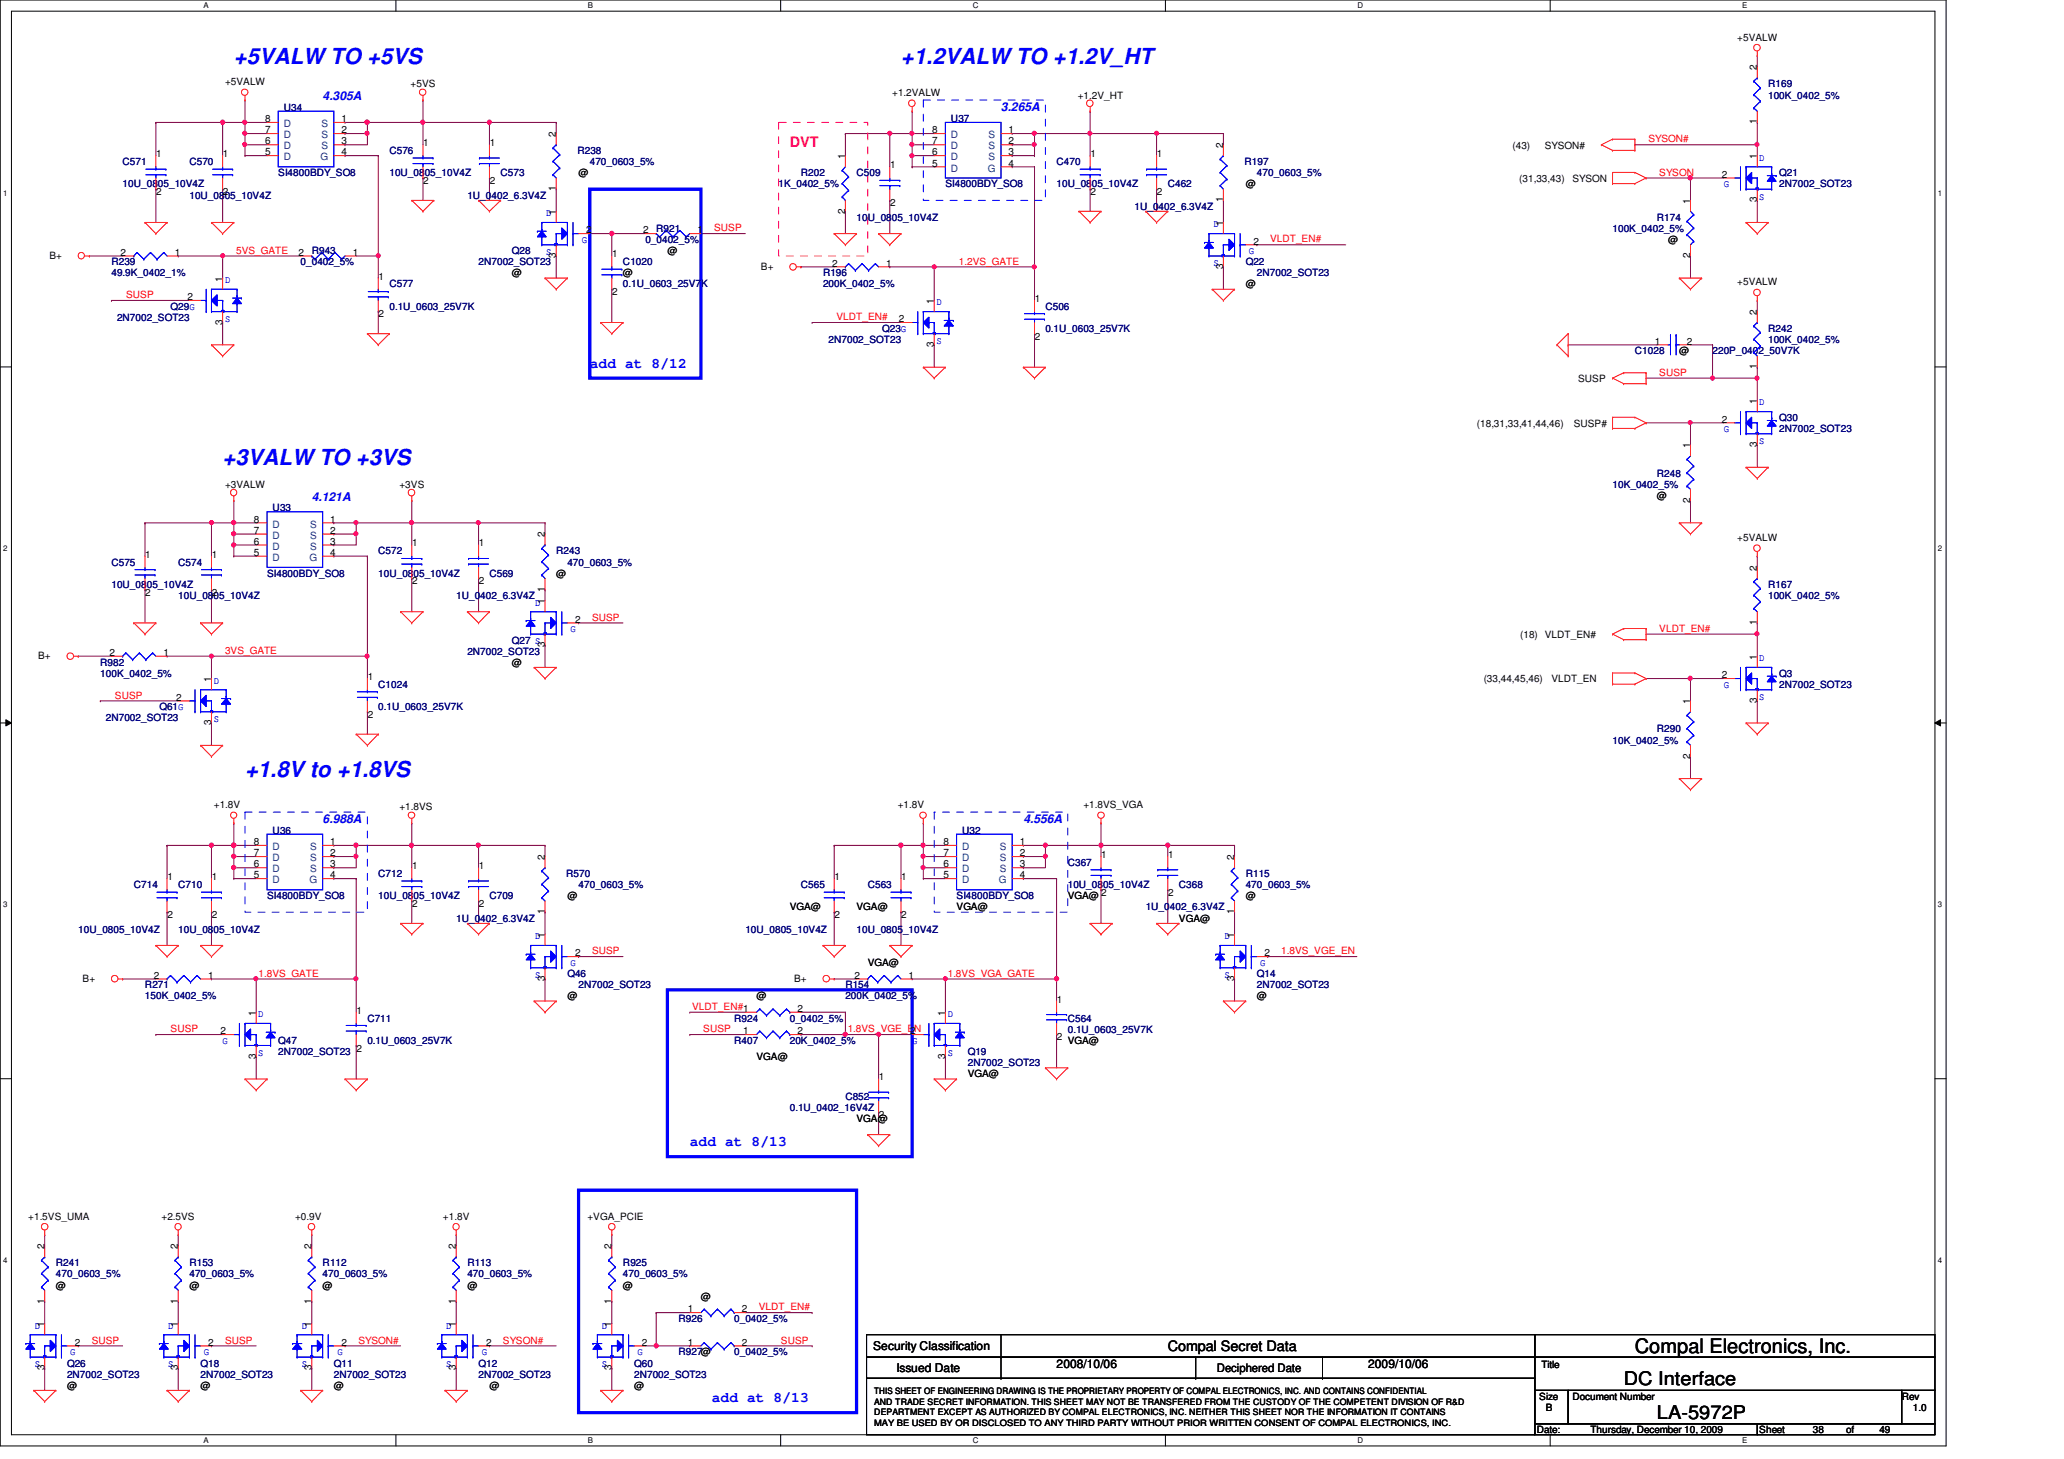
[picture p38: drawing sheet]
<svg xmlns="http://www.w3.org/2000/svg" width="297mm" height="210mm" viewBox="0 0 297 210" stroke-linecap="round" stroke-linejoin="round" font-family="sans-serif">
<defs><g id="words">
<g font-size="3.2" fill="#00f">
<text x="33.7" y="9.3">+5VALW TO +5VS</text>
<text x="129.7" y="9.3">+1.2VALW TO +1.2V_HT</text>
<text x="32" y="66.9">+3VALW TO +3VS</text>
<text x="35.3" y="111.7">+1.8V to +1.8VS</text>
</g>
<text font-size="2.9" x="235.3" y="194.6">Compal Electronics, Inc.</text>
<g font-size="2.7">
<text x="233.7" y="199.3">DC Interface</text>
<text x="238.5" y="204.1">LA-5972P</text>
</g>
<text font-size="2.1" fill="#ff0080" x="113.7" y="21.1">DVT</text>
<g font-size="2.1" fill="#00f">
<text x="84.9" y="52.9">add at 8/12</text>
<text x="99.3" y="164.9">add at 8/13</text>
<text x="102.4" y="201.7">add at 8/13</text>
</g>
<text font-size="2.1" x="168.1" y="194.4">Compal Secret Data</text>
<g font-size="1.7" fill="#00f">
<text x="46.4" y="14.4">4.305A</text>
<text x="144.1" y="16">3.265A</text>
<text x="44.9" y="72">4.121A</text>
<text x="46.4" y="118.4">6.988A</text>
<text x="147.3" y="118.4">4.556A</text>
</g>
<g font-size="1.7">
<text x="125.7" y="194.3">Security Classification</text>
<text x="129" y="197.3">Issued Date</text>
<text x="152.1" y="196.8">2008/10/06</text>
<text x="175.1" y="197.4">Deciphered Date</text>
<text x="196.9" y="196.8">2009/10/06</text>
</g>
<g font-size="1.4">
<text x="250" y="5.8">+5VALW</text>
<text x="252.9" y="10.1" transform="rotate(-90 252.9 10.1)">2</text>
<text x="32.4" y="12.2">+5VALW</text>
<text x="38.1" y="17.6">8</text>
<text x="49.1" y="17.6">1</text>
<text x="59.1" y="12.6">+5VS</text>
<text x="128.4" y="13.8">+1.2VALW</text>
<text x="155.1" y="14.2">+1.2V_HT</text>
<text x="252.9" y="17.9" transform="rotate(-90 252.9 17.9)">1</text>
<text x="22.5" y="22.6">1</text>
<text x="32.1" y="22.6">1</text>
<text x="38.1" y="19.2">7</text>
<text x="38.1" y="20.8">6</text>
<text x="38.1" y="22.4">5</text>
<text x="49.1" y="19.2">2</text>
<text x="49.1" y="20.8">3</text>
<text x="49.1" y="22.4">4</text>
<text x="60.9" y="21">1</text>
<text x="70.5" y="21">1</text>
<text x="80" y="19.7" transform="rotate(-90 80 19.7)">2</text>
<text x="121.6" y="22.9" transform="rotate(-90 121.6 22.9)">1</text>
<text x="134.2" y="19.2">8</text>
<text x="134.2" y="20.8">7</text>
<text x="134.2" y="22.4">6</text>
<text x="134.2" y="24">5</text>
<text x="145.2" y="19.2">1</text>
<text x="145.2" y="20.8">2</text>
<text x="145.2" y="22.4">3</text>
<text x="145.2" y="24">4</text>
<text x="156.9" y="22.6">1</text>
<text x="166.5" y="22.6">1</text>
<text x="176" y="21.3" transform="rotate(-90 176 21.3)">2</text>
<text x="217.7" y="21.4">(43)</text>
<text x="222.3" y="21.4">SYSON#</text>
<text x="252.9" y="22.9" transform="rotate(-90 252.9 22.9)">1</text>
<text x="22.5" y="28.1">2</text>
<text x="32.1" y="28.1">2</text>
<text x="60.9" y="26.5">2</text>
<text x="70.5" y="26.5">2</text>
<text x="80" y="27.5" transform="rotate(-90 80 27.5)">1</text>
<text x="83.3" y="25.4">@</text>
<text x="128.1" y="24.2">1</text>
<text x="128.1" y="29.7">2</text>
<text x="156.9" y="28.1">2</text>
<text x="166.5" y="28.1">2</text>
<text x="176" y="29.1" transform="rotate(-90 176 29.1)">1</text>
<text x="179.3" y="27">@</text>
<text x="218.6" y="26.2">(31,33,43)</text>
<text x="226.3" y="26.2">SYSON</text>
<text x="243.2" y="29.3" transform="rotate(-90 243.2 29.3)">1</text>
<text x="247.8" y="25.6">2</text>
<text x="252.9" y="29.1" transform="rotate(-90 252.9 29.1)">3</text>
<text x="80" y="30.9" transform="rotate(-90 80 30.9)">1</text>
<text x="84.4" y="33.6">2</text>
<text x="92.5" y="33.6">2</text>
<text x="100.4" y="33.6">1</text>
<text x="121.6" y="30.7" transform="rotate(-90 121.6 30.7)">2</text>
<text x="176" y="32.5" transform="rotate(-90 176 32.5)">1</text>
<text x="180.4" y="35.2">2</text>
<text x="240.1" y="35">@</text>
<text x="7.1" y="37.2">B+</text>
<text x="17.4" y="36.8">2</text>
<text x="25.1" y="36.8">1</text>
<text x="32" y="40.5" transform="rotate(-90 32 40.5)">1</text>
<text x="43" y="36.8">2</text>
<text x="50.8" y="36.8">1</text>
<text x="54.5" y="40.2">1</text>
<text x="73.7" y="39.8">@</text>
<text x="80" y="37.1" transform="rotate(-90 80 37.1)">3</text>
<text x="88.1" y="37">1</text>
<text x="89.7" y="39.8">@</text>
<text x="96.1" y="36.6">@</text>
<text x="109.5" y="38.8">B+</text>
<text x="119.8" y="38.4">2</text>
<text x="127.5" y="38.4">1</text>
<text x="176" y="38.7" transform="rotate(-90 176 38.7)">3</text>
<text x="179.3" y="41.4">@</text>
<text x="243.2" y="37.1" transform="rotate(-90 243.2 37.1)">2</text>
<text x="250" y="41.1">+5VALW</text>
<text x="27" y="43.2">2</text>
<text x="32" y="46.7" transform="rotate(-90 32 46.7)">3</text>
<text x="54.5" y="45.7">2</text>
<text x="88.1" y="42.5">2</text>
<text x="129.4" y="46.4">2</text>
<text x="134.4" y="43.7" transform="rotate(-90 134.4 43.7)">1</text>
<text x="148.9" y="43.4">1</text>
<text x="252.9" y="45.3" transform="rotate(-90 252.9 45.3)">2</text>
<text x="134.4" y="49.9" transform="rotate(-90 134.4 49.9)">3</text>
<text x="148.9" y="48.9">2</text>
<text x="238.2" y="49.6">1</text>
<text x="241.7" y="51">@</text>
<text x="242.8" y="49.6">2</text>
<text x="252.9" y="53.1" transform="rotate(-90 252.9 53.1)">1</text>
<text x="227.1" y="55">SUSP</text>
<text x="252.9" y="58.1" transform="rotate(-90 252.9 58.1)">1</text>
<text x="212.6" y="61.4">(18,31,33,41,44,46)</text>
<text x="226.5" y="61.4">SUSP#</text>
<text x="243.2" y="64.5" transform="rotate(-90 243.2 64.5)">1</text>
<text x="247.8" y="60.8">2</text>
<text x="252.9" y="64.3" transform="rotate(-90 252.9 64.3)">3</text>
<text x="32.4" y="70.2">+3VALW</text>
<text x="57.5" y="70.2">+3VS</text>
<text x="238.5" y="71.8">@</text>
<text x="36.5" y="75.2">8</text>
<text x="36.5" y="76.8">7</text>
<text x="47.5" y="75.2">1</text>
<text x="47.5" y="76.8">2</text>
<text x="78.4" y="77.3" transform="rotate(-90 78.4 77.3)">2</text>
<text x="243.2" y="72.3" transform="rotate(-90 243.2 72.3)">2</text>
<text x="250" y="77.9">+5VALW</text>
<text x="20.9" y="80.2">1</text>
<text x="30.5" y="80.2">1</text>
<text x="36.5" y="78.4">6</text>
<text x="36.5" y="80">5</text>
<text x="47.5" y="78.4">3</text>
<text x="47.5" y="80">4</text>
<text x="59.3" y="78.6">1</text>
<text x="68.9" y="78.6">1</text>
<text x="80" y="83">@</text>
<text x="252.9" y="82.1" transform="rotate(-90 252.9 82.1)">2</text>
<text x="20.9" y="85.7">2</text>
<text x="30.5" y="85.7">2</text>
<text x="59.3" y="84.1">2</text>
<text x="68.9" y="84.1">2</text>
<text x="78.4" y="86.9" transform="rotate(-90 78.4 86.9)">1</text>
<text x="78.4" y="85.1" transform="rotate(-90 78.4 85.1)">1</text>
<text x="82.8" y="89.6">2</text>
<text x="252.9" y="89.9" transform="rotate(-90 252.9 89.9)">1</text>
<text x="5.5" y="94.8">B+</text>
<text x="15.7" y="94.4">2</text>
<text x="23.5" y="94.4">1</text>
<text x="73.7" y="95.8">@</text>
<text x="78.4" y="93.1" transform="rotate(-90 78.4 93.1)">3</text>
<text x="218.8" y="91.8">(18) VLDT_EN#</text>
<text x="252.9" y="94.9" transform="rotate(-90 252.9 94.9)">1</text>
<text x="25.4" y="100.8">2</text>
<text x="30.4" y="98.1" transform="rotate(-90 30.4 98.1)">1</text>
<text x="52.9" y="97.8">1</text>
<text x="213.5" y="98.2">(33,44,45,46)</text>
<text x="223.3" y="98.2">VLDT_EN</text>
<text x="243.2" y="101.3" transform="rotate(-90 243.2 101.3)">1</text>
<text x="247.8" y="97.6">2</text>
<text x="252.9" y="101.1" transform="rotate(-90 252.9 101.1)">3</text>
<text x="30.4" y="104.3" transform="rotate(-90 30.4 104.3)">3</text>
<text x="52.9" y="103.3">2</text>
<text x="243.2" y="109.1" transform="rotate(-90 243.2 109.1)">2</text>
<text x="30.8" y="116.2">+1.8V</text>
<text x="57.5" y="116.6">+1.8VS</text>
<text x="129.2" y="116.2">+1.8V</text>
<text x="155.9" y="116.2">+1.8VS_VGA</text>
<text x="36.5" y="121.6">8</text>
<text x="36.5" y="123.2">7</text>
<text x="36.5" y="124.8">6</text>
<text x="47.5" y="121.6">1</text>
<text x="47.5" y="123.2">2</text>
<text x="47.5" y="124.8">3</text>
<text x="59.3" y="125">1</text>
<text x="68.9" y="125">1</text>
<text x="78.4" y="123.7" transform="rotate(-90 78.4 123.7)">2</text>
<text x="135.8" y="121.6">8</text>
<text x="135.8" y="123.2">7</text>
<text x="135.8" y="124.8">6</text>
<text x="146.8" y="121.6">1</text>
<text x="146.8" y="123.2">2</text>
<text x="146.8" y="124.8">3</text>
<text x="158.5" y="123.4">1</text>
<text x="168.1" y="123.4">1</text>
<text x="177.6" y="123.7" transform="rotate(-90 177.6 123.7)">2</text>
<text x="24.1" y="126.6">1</text>
<text x="30.5" y="126.6">1</text>
<text x="36.5" y="126.4">5</text>
<text x="47.5" y="126.4">4</text>
<text x="59.3" y="130.5">2</text>
<text x="68.9" y="130.5">2</text>
<text x="78.4" y="131.5" transform="rotate(-90 78.4 131.5)">1</text>
<text x="81.7" y="129.4">@</text>
<text x="113.7" y="131">VGA@</text>
<text x="120.1" y="126.6">1</text>
<text x="123.3" y="131">VGA@</text>
<text x="129.7" y="126.6">1</text>
<text x="135.8" y="126.4">5</text>
<text x="137.7" y="131">VGA@</text>
<text x="146.8" y="126.4">4</text>
<text x="153.7" y="129.4">VGA@</text>
<text x="158.5" y="128.9">2</text>
<text x="168.1" y="128.9">2</text>
<text x="177.6" y="131.5" transform="rotate(-90 177.6 131.5)">1</text>
<text x="179.3" y="129.4">@</text>
<text x="24.1" y="132.1">2</text>
<text x="30.5" y="132.1">2</text>
<text x="78.4" y="134.9" transform="rotate(-90 78.4 134.9)">1</text>
<text x="82.8" y="137.6">2</text>
<text x="120.1" y="132.1">2</text>
<text x="129.7" y="132.1">2</text>
<text x="169.7" y="132.6">VGA@</text>
<text x="177.6" y="134.9" transform="rotate(-90 177.6 134.9)">1</text>
<text x="182" y="137.6">2</text>
<text x="11.9" y="141.2">B+</text>
<text x="22.1" y="140.8">2</text>
<text x="30" y="140.8">1</text>
<text x="78.4" y="141.1" transform="rotate(-90 78.4 141.1)">3</text>
<text x="81.7" y="143.8">@</text>
<text x="108.9" y="143.8">@</text>
<text x="114.3" y="141.2">B+</text>
<text x="123" y="140.8">2</text>
<text x="124.9" y="139">VGA@</text>
<text x="130.8" y="140.8">1</text>
<text x="177.6" y="141.1" transform="rotate(-90 177.6 141.1)">3</text>
<text x="180.9" y="143.8">@</text>
<text x="31.7" y="148.8">2</text>
<text x="36.8" y="146.1" transform="rotate(-90 36.8 146.1)">1</text>
<text x="51.3" y="145.8">1</text>
<text x="107" y="148.8">1</text>
<text x="114.8" y="148.8">2</text>
<text x="114.8" y="145.6">2</text>
<text x="131" y="148.8">2</text>
<text x="136" y="146.1" transform="rotate(-90 136 146.1)">1</text>
<text x="152.1" y="144.2">1</text>
<text x="152.1" y="149.7">2</text>
<text x="36.8" y="152.3" transform="rotate(-90 36.8 152.3)">3</text>
<text x="51.3" y="151.3">2</text>
<text x="108.9" y="152.4">VGA@</text>
<text x="126.5" y="155.4">1</text>
<text x="136" y="152.3" transform="rotate(-90 136 152.3)">3</text>
<text x="139.3" y="155">VGA@</text>
<text x="153.7" y="150.2">VGA@</text>
<text x="123.3" y="161.4">VGA@</text>
<text x="126.5" y="160.9">2</text>
<text x="4.1" y="175.5">+1.5VS_UMA</text>
<text x="6.4" y="179.7" transform="rotate(-90 6.4 179.7)">2</text>
<text x="23.2" y="175.5">+2.5VS</text>
<text x="25.6" y="179.7" transform="rotate(-90 25.6 179.7)">2</text>
<text x="42.5" y="175.5">+0.9V</text>
<text x="44.8" y="179.7" transform="rotate(-90 44.8 179.7)">2</text>
<text x="63.8" y="175.5">+1.8V</text>
<text x="65.6" y="179.7" transform="rotate(-90 65.6 179.7)">2</text>
<text x="84.5" y="175.5">+VGA_PCIE</text>
<text x="88" y="179.7" transform="rotate(-90 88 179.7)">2</text>
<text x="8" y="185.4">@</text>
<text x="27.3" y="185.4">@</text>
<text x="46.4" y="185.4">@</text>
<text x="67.3" y="185.4">@</text>
<text x="89.7" y="185.4">@</text>
<text x="6.4" y="190.9" transform="rotate(-90 6.4 190.9)">1</text>
<text x="6.4" y="187.5" transform="rotate(-90 6.4 187.5)">1</text>
<text x="25.6" y="190.9" transform="rotate(-90 25.6 190.9)">1</text>
<text x="25.6" y="187.5" transform="rotate(-90 25.6 187.5)">1</text>
<text x="44.8" y="190.9" transform="rotate(-90 44.8 190.9)">1</text>
<text x="44.8" y="187.5" transform="rotate(-90 44.8 187.5)">1</text>
<text x="65.6" y="190.9" transform="rotate(-90 65.6 190.9)">1</text>
<text x="65.6" y="187.5" transform="rotate(-90 65.6 187.5)">1</text>
<text x="88" y="190.9" transform="rotate(-90 88 190.9)">1</text>
<text x="88" y="187.5" transform="rotate(-90 88 187.5)">1</text>
<text x="99" y="188.8">1</text>
<text x="100.9" y="187">@</text>
<text x="106.8" y="188.8">2</text>
<text x="6.4" y="197.1" transform="rotate(-90 6.4 197.1)">3</text>
<text x="10.7" y="193.6">2</text>
<text x="25.6" y="197.1" transform="rotate(-90 25.6 197.1)">3</text>
<text x="30" y="193.6">2</text>
<text x="44.8" y="197.1" transform="rotate(-90 44.8 197.1)">3</text>
<text x="49.1" y="193.6">2</text>
<text x="65.6" y="197.1" transform="rotate(-90 65.6 197.1)">3</text>
<text x="70" y="193.6">2</text>
<text x="88" y="197.1" transform="rotate(-90 88 197.1)">3</text>
<text x="92.4" y="193.6">2</text>
<text x="99" y="193.6">1</text>
<text x="106.8" y="193.6">2</text>
<text x="221.8" y="196.8">Title</text>
<text x="9.6" y="199.8">@</text>
<text x="28.9" y="199.8">@</text>
<text x="48" y="199.8">@</text>
<text x="70.4" y="199.8">@</text>
<text x="91.3" y="199.8">@</text>
<text x="221.5" y="201.4">Size</text>
<text x="222.5" y="203">B</text>
<text x="226.3" y="201.4">Document Number</text>
<text x="273.7" y="201.4">Rev</text>
<text x="275.3" y="203">1.0</text>
<text x="221.2" y="206.2">Date:</text>
<text x="228.9" y="206.2">Thursday, December 10, 2009</text>
<text x="253.2" y="206.2">Sheet</text>
<text x="260.9" y="206.2">38</text>
<text x="265.7" y="206.2">of</text>
<text x="270.5" y="206.2">49</text>
</g>
<g font-size="1.4" fill="#000080">
<text x="40.8" y="15.9">U34</text>
<text x="136.9" y="17.5">U37</text>
<text x="254.5" y="12.6">R169</text>
<text x="254.5" y="14.2">100K_0402_5%</text>
<text x="17.6" y="23.7">C571</text>
<text x="27.3" y="23.7">C570</text>
<text x="56" y="22.2">C576</text>
<text x="83.1" y="22.2">R238</text>
<text x="84.9" y="23.7">470_0603_5%</text>
<text x="152.1" y="23.7">C470</text>
<text x="179.1" y="23.7">R197</text>
<text x="17.6" y="27">10U_0805_10V4Z</text>
<text x="27.3" y="28.6">10U_0805_10V4Z</text>
<text x="40" y="25.4">SI4800BDY_SO8</text>
<text x="56" y="25.4">10U_0805_10V4Z</text>
<text x="67.3" y="28.6">1U_0402_6.3V4Z</text>
<text x="72" y="25.4">C573</text>
<text x="112.1" y="27">1K_0402_5%</text>
<text x="115.3" y="25.4">R202</text>
<text x="123.3" y="25.4">C509</text>
<text x="136.1" y="27">SI4800BDY_SO8</text>
<text x="152.1" y="27">10U_0805_10V4Z</text>
<text x="168.1" y="27">C462</text>
<text x="180.9" y="25.4">470_0603_5%</text>
<text x="256.1" y="25.4">Q21</text>
<text x="256.1" y="27">2N7002_SOT23</text>
<text x="92.9" y="35">0_0402_5%</text>
<text x="94.4" y="33.4">R921</text>
<text x="123.3" y="31.7">10U_0805_10V4Z</text>
<text x="163.3" y="30.2">1U_0402_6.3V4Z</text>
<text x="232.1" y="33.4">100K_0402_5%</text>
<text x="238.5" y="31.7">R174</text>
<text x="16" y="38.2">R239</text>
<text x="16" y="39.8">49.9K_0402_1%</text>
<text x="43.3" y="38.2">0_0402_5%</text>
<text x="44.9" y="36.6">R943</text>
<text x="56" y="41.4">C577</text>
<text x="68.9" y="38.2">2N7002_SOT23</text>
<text x="73.7" y="36.6">Q28</text>
<text x="89.7" y="38.2">C1020</text>
<text x="89.7" y="41.4">0.1U_0603_25V7K</text>
<text x="118.4" y="39.8">R196</text>
<text x="118.4" y="41.4">200K_0402_5%</text>
<text x="179.3" y="38.2">Q22</text>
<text x="180.9" y="39.8">2N7002_SOT23</text>
<text x="16.8" y="46.2">2N7002_SOT23</text>
<text x="24.5" y="44.6">Q29G</text>
<text x="56" y="44.6">0.1U_0603_25V7K</text>
<text x="127" y="47.8">Q23G</text>
<text x="150.4" y="44.6">C506</text>
<text x="150.4" y="47.8">0.1U_0603_25V7K</text>
<text x="254.5" y="47.8">R242</text>
<text x="119.2" y="49.4">2N7002_SOT23</text>
<text x="235.3" y="51">C1028</text>
<text x="246.5" y="51">220P_0402_50V7K</text>
<text x="254.5" y="49.4">100K_0402_5%</text>
<text x="256.1" y="60.6">Q30</text>
<text x="256.1" y="62.2">2N7002_SOT23</text>
<text x="232.1" y="70.2">10K_0402_5%</text>
<text x="238.5" y="68.6">R248</text>
<text x="39.2" y="73.5">U33</text>
<text x="16" y="81.4">C575</text>
<text x="25.7" y="81.4">C574</text>
<text x="38.4" y="83">SI4800BDY_SO8</text>
<text x="54.4" y="79.8">C572</text>
<text x="54.4" y="83">10U_0805_10V4Z</text>
<text x="70.4" y="83">C569</text>
<text x="80" y="79.8">R243</text>
<text x="81.7" y="81.4">470_0603_5%</text>
<text x="16" y="84.6">10U_0805_10V4Z</text>
<text x="25.7" y="86.2">10U_0805_10V4Z</text>
<text x="65.7" y="86.2">1U_0402_6.3V4Z</text>
<text x="254.5" y="84.6">R167</text>
<text x="254.5" y="86.2">100K_0402_5%</text>
<text x="14.4" y="95.8">R982</text>
<text x="67.3" y="94.2">2N7002_SOT23</text>
<text x="73.7" y="92.6">Q27 S</text>
<text x="14.4" y="97.4">100K_0402_5%</text>
<text x="54.4" y="99">C1024</text>
<text x="256.1" y="97.4">Q3</text>
<text x="256.1" y="99">2N7002_SOT23</text>
<text x="15.2" y="103.8">2N7002_SOT23</text>
<text x="22.9" y="102.2">Q61G</text>
<text x="54.4" y="102.2">0.1U_0603_25V7K</text>
<text x="232.1" y="107">10K_0402_5%</text>
<text x="238.5" y="105.4">R290</text>
<text x="39.2" y="119.9">U36</text>
<text x="138.5" y="119.9">U32</text>
<text x="153.7" y="124.6">C367</text>
<text x="19.3" y="127.8">C714</text>
<text x="25.7" y="127.8">C710</text>
<text x="38.4" y="129.4">SI4800BDY_SO8</text>
<text x="54.4" y="126.2">C712</text>
<text x="54.4" y="129.4">10U_0805_10V4Z</text>
<text x="70.4" y="129.4">C709</text>
<text x="81.5" y="126.2">R570</text>
<text x="83.3" y="127.8">470_0603_5%</text>
<text x="115.3" y="127.8">C565</text>
<text x="124.9" y="127.8">C563</text>
<text x="137.7" y="129.4">SI4800BDY_SO8</text>
<text x="153.7" y="127.8">10U_0805_10V4Z</text>
<text x="164.9" y="131">1U_0402_6.3V4Z</text>
<text x="169.7" y="127.8">C368</text>
<text x="179.3" y="126.2">R115</text>
<text x="179.3" y="127.8">470_0603_5%</text>
<text x="11.3" y="134.2">10U_0805_10V4Z</text>
<text x="25.7" y="134.2">10U_0805_10V4Z</text>
<text x="65.7" y="132.6">1U_0402_6.3V4Z</text>
<text x="107.3" y="134.2">10U_0805_10V4Z</text>
<text x="123.3" y="134.2">10U_0805_10V4Z</text>
<text x="20.9" y="142.2">R271</text>
<text x="20.9" y="143.8">150K_0402_5%</text>
<text x="81.7" y="140.6">Q46</text>
<text x="83.3" y="142.2">2N7002_SOT23</text>
<text x="121.7" y="142.2">R154</text>
<text x="121.7" y="143.8">200K_0402_5%</text>
<text x="180.9" y="140.6">Q14</text>
<text x="180.9" y="142.2">2N7002_SOT23</text>
<text x="52.9" y="147">C711</text>
<text x="105.7" y="147">R924</text>
<text x="113.7" y="147">0_0402_5%</text>
<text x="153.7" y="147">C564</text>
<text x="153.7" y="148.6">0.1U_0603_25V7K</text>
<text x="40" y="150.2">Q47</text>
<text x="40" y="151.8">2N7002_SOT23</text>
<text x="52.9" y="150.2">0.1U_0603_25V7K</text>
<text x="105.7" y="150.2">R407</text>
<text x="113.7" y="150.2">20K_0402_5%</text>
<text x="139.3" y="151.8">Q19</text>
<text x="139.3" y="153.4">2N7002_SOT23</text>
<text x="113.7" y="159.8">0.1U_0402_16V4Z</text>
<text x="121.7" y="158.2">C852</text>
<text x="8" y="182.2">R241</text>
<text x="8" y="183.8">470_0603_5%</text>
<text x="27.3" y="182.2">R153</text>
<text x="27.3" y="183.8">470_0603_5%</text>
<text x="46.4" y="182.2">R112</text>
<text x="46.4" y="183.8">470_0603_5%</text>
<text x="67.3" y="182.2">R113</text>
<text x="67.3" y="183.8">470_0603_5%</text>
<text x="89.7" y="182.2">R925</text>
<text x="89.7" y="183.8">470_0603_5%</text>
<text x="97.7" y="190.2">R926</text>
<text x="105.7" y="190.2">0_0402_5%</text>
<text x="9.6" y="196.6">Q26</text>
<text x="28.9" y="196.6">Q18</text>
<text x="48" y="196.6">Q11</text>
<text x="68.9" y="196.6">Q12</text>
<text x="91.3" y="196.6">Q60</text>
<text x="97.7" y="195">R927@</text>
<text x="105.7" y="195">0_0402_5%</text>
<text x="9.6" y="198.2">2N7002_SOT23</text>
<text x="28.9" y="198.2">2N7002_SOT23</text>
<text x="48" y="198.2">2N7002_SOT23</text>
<text x="68.9" y="198.2">2N7002_SOT23</text>
<text x="91.3" y="198.2">2N7002_SOT23</text>
</g>
<g font-size="1.4" fill="#004080">
<text x="40.8" y="18.3">D</text>
<text x="40.8" y="19.9">D</text>
<text x="40.8" y="21.5">D</text>
<text x="40.8" y="23.1">D</text>
<text x="46.1" y="23.1">G</text>
<text x="46.3" y="18.3">S</text>
<text x="46.3" y="19.9">S</text>
<text x="46.3" y="21.5">S</text>
<text x="136.9" y="19.9">D</text>
<text x="136.9" y="21.5">D</text>
<text x="136.9" y="23.1">D</text>
<text x="142.3" y="19.9">S</text>
<text x="142.3" y="21.5">S</text>
<text x="142.3" y="23.1">S</text>
<text x="136.9" y="24.7">D</text>
<text x="142.2" y="24.7">G</text>
<text x="39.2" y="75.9">D</text>
<text x="39.2" y="77.5">D</text>
<text x="44.7" y="75.9">S</text>
<text x="44.7" y="77.5">S</text>
<text x="39.2" y="79.1">D</text>
<text x="39.2" y="80.7">D</text>
<text x="44.5" y="80.7">G</text>
<text x="44.7" y="79.1">S</text>
<text x="39.2" y="122.3">D</text>
<text x="39.2" y="123.9">D</text>
<text x="39.2" y="125.5">D</text>
<text x="44.7" y="122.3">S</text>
<text x="44.7" y="123.9">S</text>
<text x="44.7" y="125.5">S</text>
<text x="138.5" y="122.3">D</text>
<text x="138.5" y="123.9">D</text>
<text x="138.5" y="125.5">D</text>
<text x="143.9" y="122.3">S</text>
<text x="143.9" y="123.9">S</text>
<text x="143.9" y="125.5">S</text>
<text x="39.2" y="127.1">D</text>
<text x="44.5" y="127.1">G</text>
<text x="138.5" y="127.1">D</text>
<text x="143.8" y="127.1">G</text>
</g>
<g font-size="1.4" fill="#f00">
<text x="237.2" y="20.5">SYSON#</text>
<text x="238.8" y="25.3">SYSON</text>
<text x="102.8" y="33.3">SUSP</text>
<text x="182.8" y="34.9">VLDT_EN#</text>
<text x="34" y="36.5">5VS_GATE</text>
<text x="138" y="38.1">1.2VS_GATE</text>
<text x="18.2" y="42.9">SUSP</text>
<text x="120.4" y="46.1">VLDT_EN#</text>
<text x="238.8" y="54.1">SUSP</text>
<text x="85.2" y="89.3">SUSP</text>
<text x="32.4" y="94.1">3VS_GATE</text>
<text x="238.8" y="90.9">VLDT_EN#</text>
<text x="16.5" y="100.5">SUSP</text>
<text x="85.2" y="137.3">SUSP</text>
<text x="184.4" y="137.3">1.8VS_VGE_EN</text>
<text x="37.2" y="140.5">1.8VS_GATE</text>
<text x="136.4" y="140.5">1.8VS_VGA_GATE</text>
<text x="24.5" y="148.5">SUSP</text>
<text x="99.6" y="145.3">VLDT_EN#1</text>
<text x="101.2" y="148.5">SUSP</text>
<text x="122" y="148.5">1.8VS_VGE_EN</text>
<text x="109.2" y="188.5">VLDT_EN#</text>
<text x="13.2" y="193.3">SUSP</text>
<text x="32.4" y="193.3">SUSP</text>
<text x="51.6" y="193.3">SYSON#</text>
<text x="72.4" y="193.3">SYSON#</text>
<text x="112.4" y="193.3">SUSP</text>
</g>
<g font-size="1.4" fill="#00f">
<text x="253.2" y="23.1">D</text>
<text x="248.1" y="27">G</text>
<text x="253.2" y="28.7">S</text>
<text x="78.6" y="31.1">D</text>
<text x="83.7" y="35">G</text>
<text x="174.6" y="32.7">D</text>
<text x="32.4" y="40.7">D</text>
<text x="78.6" y="36.7">S</text>
<text x="174.6" y="38.3">S</text>
<text x="179.7" y="36.6">G</text>
<text x="32.4" y="46.3">S</text>
<text x="134.8" y="43.9">D</text>
<text x="134.8" y="49.5">S</text>
<text x="253.2" y="58.3">D</text>
<text x="248.1" y="62.1">G</text>
<text x="253.2" y="63.9">S</text>
<text x="77" y="87.1">D</text>
<text x="82.1" y="91">G</text>
<text x="253.2" y="95.1">D</text>
<text x="30.8" y="98.3">D</text>
<text x="248.1" y="99">G</text>
<text x="253.2" y="100.7">S</text>
<text x="30.8" y="103.9">S</text>
<text x="77" y="135.1">D</text>
<text x="176.2" y="135.1">D</text>
<text x="77" y="140.7">S</text>
<text x="82.1" y="139">G</text>
<text x="176.2" y="140.7">S</text>
<text x="181.4" y="139">G</text>
<text x="37.2" y="146.3">D</text>
<text x="136.4" y="146.3">D</text>
<text x="32" y="150.2">G</text>
<text x="37.2" y="151.9">S</text>
<text x="131.3" y="150.2">G</text>
<text x="136.4" y="151.9">S</text>
<text x="5" y="191.1">D</text>
<text x="24.2" y="191.1">D</text>
<text x="43.4" y="191.1">D</text>
<text x="64.2" y="191.1">D</text>
<text x="86.6" y="191.1">D</text>
<text x="5" y="196.7">S</text>
<text x="10.1" y="195">G</text>
<text x="24.2" y="196.7">S</text>
<text x="29.3" y="195">G</text>
<text x="43.4" y="196.7">S</text>
<text x="48.6" y="195">G</text>
<text x="64.2" y="196.7">S</text>
<text x="69.3" y="195">G</text>
<text x="86.6" y="196.7">S</text>
<text x="91.7" y="195">G</text>
</g>
<g font-size="1.3">
<text x="125.8" y="203.6">DEPARTMENT EXCEPT AS AUTHORIZED BY COMPAL ELECTRONICS, INC. NEITHER THIS SHEET NOR THE INFORMATION IT CONTAINS</text>
<text x="125.8" y="200.6">THIS SHEET OF ENGINEERING DRAWING IS THE PROPRIETARY PROPERTY OF COMPAL ELECTRONICS, INC. AND CONTAINS CONFIDENTIAL</text>
<text x="125.8" y="202.1">AND TRADE SECRET INFORMATION. THIS SHEET MAY NOT BE TRANSFERED FROM THE CUSTODY OF THE COMPETENT DIVISION OF R&amp;D</text>
<text x="125.8" y="205.1">MAY BE USED BY OR DISCLOSED TO ANY THIRD PARTY WITHOUT PRIOR WRITTEN CONSENT OF COMPAL ELECTRONICS, INC.</text>
</g>
<g font-size="1.1">
<text x="29.3" y="1.1">A</text>
<text x="84.6" y="1.1">B</text>
<text x="140" y="1.1">C</text>
<text x="195.4" y="1.1">D</text>
<text x="250.7" y="1.1">E</text>
<text x=".5" y="28.2">1</text>
<text x="278.9" y="28.2">1</text>
<text x=".5" y="79.3">2</text>
<text x="278.9" y="79.3">2</text>
<text x=".5" y="130.6">3</text>
<text x="278.9" y="130.6">3</text>
<text x=".5" y="181.7">4</text>
<text x="278.9" y="181.7">4</text>
<text x="29.3" y="207.6">A</text>
<text x="84.6" y="207.6">B</text>
<text x="140" y="207.6">C</text>
<text x="195.4" y="207.6">D</text>
<text x="250.7" y="207.6">E</text>
</g>
</g></defs>
<path d="M0 0h280.1v208h-280.1zM1.6 1.6h276.9v204.8h-276.9z" fill="none" stroke="#000" stroke-width=".14"/>
<g fill="#fff">
<path d="M29.3 .2h.7v1.2h-.7z"/>
<path d="M29.3 206.6h.7v1.2h-.7z"/>
</g>
<path d="M57 0v1.6M57 206.4v1.6" fill="none" stroke="#000" stroke-width=".14"/>
<g fill="#fff">
<path d="M84.6 .2h.7v1.2h-.7z"/>
<path d="M84.6 206.6h.7v1.2h-.7z"/>
</g>
<path d="M112.3 0v1.6M112.3 206.4v1.6" fill="none" stroke="#000" stroke-width=".14"/>
<g fill="#fff">
<path d="M140 .2h.8v1.2h-.8z"/>
<path d="M140 206.6h.8v1.2h-.8z"/>
</g>
<path d="M167.7 0v1.6M167.7 206.4v1.6" fill="none" stroke="#000" stroke-width=".14"/>
<g fill="#fff">
<path d="M195.4 .2h.7v1.2h-.7z"/>
<path d="M195.4 206.6h.7v1.2h-.7z"/>
</g>
<path d="M223.1 0v1.6M223.1 206.4v1.6" fill="none" stroke="#000" stroke-width=".14"/>
<g fill="#fff">
<path d="M250.7 .2h.8v1.2h-.8z"/>
<path d="M250.7 206.6h.8v1.2h-.8z"/>
<path d="M.5 27.2h.6v1.2h-.6z"/>
<path d="M278.9 27.2h.6v1.2h-.6z"/>
<path d="M.5 78.4h.6v1.1h-.6z"/>
<path d="M278.9 78.4h.6v1.1h-.6z"/>
</g>
<path d="M0 52.8h1.6M278.5 52.8h1.6" fill="none" stroke="#000" stroke-width=".14"/>
<g fill="#fff">
<path d="M.5 129.6h.6v1.2h-.6z"/>
<path d="M278.9 129.6h.6v1.2h-.6z"/>
</g>
<path d="M0 104h1.6M.8 103.5l.8 .5-.8 .4zM278.5 104l.8-.5v.9zM278.5 104h1.6" fill="none" stroke="#000" stroke-width=".14"/>
<path d="M.8 103.5l.8 .5-.8 .4zM278.5 104l.8-.5v.9z" fill="#000"/>
<g fill="#fff">
<path d="M.5 180.8h.6v1.1h-.6z"/>
<path d="M278.9 180.8h.6v1.1h-.6z"/>
</g>
<path d="M0 155.2h1.6M278.5 155.2h1.6" fill="none" stroke="#000" stroke-width=".14"/>
<path d="M246.5 54.4h.1M246.5 54.4h6.4M252.9 43.2h.1M252.9 43.2v1.6M252.9 64h.1M252.9 64v3.2" fill="none" stroke="#800040" stroke-width=".14"/>
<circle cx="252.9" cy="54.4" r=".3" fill="#f0f"/>
<circle cx="252.9" cy="54.4" r=".3" fill="none" stroke="#f0f" stroke-width=".14"/>
<path d="M35.3 20.8h.1M35.3 20.8h3.1M49.7 20.8h.1M49.7 20.8h3.2M70.4 25.6h.1M70.4 25.6v3.2M243.3 60.8h.1M243.3 60.8h4.8" fill="none" stroke="#800040" stroke-width=".14"/>
<circle cx="243.2" cy="60.8" r=".3" fill="#f0f"/>
<circle cx="243.2" cy="60.8" r=".3" fill="none" stroke="#f0f" stroke-width=".14"/>
<path d="M80 17.6h.1M80 17.6v1.6M252.9 8h.1M252.9 8v1.6M80 36.8h.1M80 27.2h.1M80 27.2v3.2M80 36.8v3.2M243.3 25.6h.1M243.3 25.6h4.8M252.9 28.8h.1M252.9 28.8v3.2" fill="none" stroke="#800040" stroke-width=".14"/>
<circle cx="243.2" cy="25.6" r=".31" fill="#f0f"/>
<circle cx="243.2" cy="25.6" r=".31" fill="none" stroke="#f0f" stroke-width=".14"/>
<path d="M48 78.4h.1M48 75.2h.1M48 78.4h3.3M48 75.2h3.3M59.3 75.2h.1M59.3 75.2v3.2M68.9 75.2h.1M68.9 75.2v3.2M59.3 83.2h.1M59.3 83.2v4.8M68.9 83.2h.1M68.9 83.2v4.8" fill="none" stroke="#800040" stroke-width=".14"/>
<circle cx="51.2" cy="75.2" r=".3" fill="#f0f"/>
<circle cx="51.2" cy="75.2" r=".3" fill="none" stroke="#f0f" stroke-width=".14"/>
<path d="M52.9 17.6h.1M52.9 17.6h8M35.3 22.4h.1M35.3 22.4h3.1M49.7 22.4h.1M49.7 22.4h4.7M252.9 54.4h.1M252.9 52.8h.1M252.9 52.8v4.8" fill="none" stroke="#800040" stroke-width=".14"/>
<circle cx="52.8" cy="17.6" r=".31" fill="#f0f"/>
<circle cx="52.8" cy="17.6" r=".31" fill="none" stroke="#f0f" stroke-width=".14"/>
<path d="M51.3 76.8h.1M51.3 76.8v1.6" fill="none" stroke="#800040" stroke-width=".14"/>
<circle cx="51.2" cy="76.8" r=".3" fill="#f0f"/>
<circle cx="51.2" cy="76.8" r=".3" fill="none" stroke="#f0f" stroke-width=".14"/>
<g fill="none" stroke="#800040" stroke-width=".14">
<path d="M54.4 36.8h.1M54.4 36.8v3.2M236.9 25.6h.1M236.9 25.6h6.4M243.3 36.8h.1M243.3 25.6h.1M243.3 25.6v3.2M243.3 36.8v3.2M33.7 72h.1M33.7 78.4h.1M33.7 76.8h.1M33.7 72v3.2"/>
<path d="M33.7 78.4h3.2M33.7 76.8h3.2M51.3 75.2h.1M51.3 75.2v1.6M236.9 60.8h.1M236.9 60.8h6.4M243.3 72h.1M243.3 60.8h.1M243.3 60.8v3.2M243.3 72v3.2"/>
</g>
<circle cx="54.4" cy="36.8" r=".3" fill="#f0f"/>
<circle cx="54.4" cy="36.8" r=".3" fill="none" stroke="#f0f" stroke-width=".14"/>
<path d="M252.9 20.8h.1M252.9 20.8v1.6M54.4 44.8h.1M54.4 44.8v3.2M33.7 78.4h.1M33.7 78.4v1.6" fill="none" stroke="#800040" stroke-width=".14"/>
<circle cx="33.6" cy="78.4" r=".31" fill="#f0f"/>
<circle cx="33.6" cy="78.4" r=".31" fill="none" stroke="#f0f" stroke-width=".14"/>
<path d="M33.7 76.8h.1M33.7 76.8v1.6M33.7 80h.1M33.7 80h3.2" fill="none" stroke="#800040" stroke-width=".14"/>
<circle cx="33.6" cy="76.8" r=".31" fill="#f0f"/>
<circle cx="33.6" cy="76.8" r=".31" fill="none" stroke="#f0f" stroke-width=".14"/>
<path d="M33.7 75.2h.1M33.7 75.2h3.2M33.7 75.2v1.6" fill="none" stroke="#800040" stroke-width=".14"/>
<circle cx="33.6" cy="75.2" r=".31" fill="#f0f"/>
<circle cx="33.6" cy="75.2" r=".31" fill="none" stroke="#f0f" stroke-width=".14"/>
<path d="M32 17.6h.1M32 17.6h3.3M20.9 75.2h.1M20.9 75.2v4.8M30.4 75.2h.1M30.4 75.2v4.8M30.4 75.2h3.3M20.9 84.8h.1M20.9 84.8v4.8M30.4 84.8h.1M30.4 84.8v4.8" fill="none" stroke="#800040" stroke-width=".14"/>
<circle cx="30.4" cy="75.2" r=".3" fill="#f0f"/>
<circle cx="30.4" cy="75.2" r=".3" fill="none" stroke="#f0f" stroke-width=".14"/>
<path d="M48 76.8h.1M48 76.8h3.3M59.3 72h.1M59.3 72v3.2M48 80h.1M48 80h4.9" fill="none" stroke="#800040" stroke-width=".14"/>
<circle cx="59.2" cy="75.2" r=".3" fill="#f0f"/>
<circle cx="59.2" cy="75.2" r=".3" fill="none" stroke="#f0f" stroke-width=".14"/>
<path d="M68.9 75.2h.1M68.9 75.2h9.5M78.4 92.8h.1M78.4 84.8h.1M78.4 84.8v1.6M78.4 92.8v3.2" fill="none" stroke="#800040" stroke-width=".14"/>
<circle cx="68.8" cy="75.2" r=".3" fill="#f0f"/>
<circle cx="68.8" cy="75.2" r=".3" fill="none" stroke="#f0f" stroke-width=".14"/>
<path d="M51.3 75.2h.1M51.3 75.2h17.6M59.3 75.2h.1M78.4 75.2h.1M78.4 75.2v1.6M52.9 80h.1M52.9 80v14.4" fill="none" stroke="#800040" stroke-width=".14"/>
<circle cx="59.2" cy="75.2" r=".3" fill="#f0f"/>
<circle cx="59.2" cy="75.2" r=".3" fill="none" stroke="#f0f" stroke-width=".14"/>
<path d="M32 17.6h.1M32 17.6v4.8M20.9 75.2h.1M20.9 75.2h9.5" fill="none" stroke="#800040" stroke-width=".14"/>
<circle cx="32" cy="17.6" r=".31" fill="#f0f"/>
<circle cx="32" cy="17.6" r=".31" fill="none" stroke="#f0f" stroke-width=".14"/>
<path d="M35.3 14.4h.1M35.3 14.4v3.2" fill="none" stroke="#800040" stroke-width=".14"/>
<circle cx="35.2" cy="17.6" r=".31" fill="#f0f"/>
<circle cx="35.2" cy="17.6" r=".31" fill="none" stroke="#f0f" stroke-width=".14"/>
<path d="M22.4 17.6h.1M22.4 17.6h9.6M49.7 19.2h.1M52.9 17.6h.1M52.9 17.6v1.6h-3.2" fill="none" stroke="#800040" stroke-width=".14"/>
<circle cx="52.8" cy="17.6" r=".31" fill="#f0f"/>
<circle cx="52.8" cy="17.6" r=".31" fill="none" stroke="#f0f" stroke-width=".14"/>
<path d="M60.9 17.6h.1M60.9 17.6h9.5M22.4 27.2h.1M22.4 27.2v4.8M32 27.2h.1M32 27.2v4.8" fill="none" stroke="#800040" stroke-width=".14"/>
<circle cx="70.4" cy="17.6" r=".31" fill="#f0f"/>
<circle cx="70.4" cy="17.6" r=".31" fill="none" stroke="#f0f" stroke-width=".14"/>
<circle cx="60.8" cy="17.6" r=".31" fill="#f0f"/>
<circle cx="60.8" cy="17.6" r=".31" fill="none" stroke="#f0f" stroke-width=".14"/>
<path d="M22.4 17.6h.1M22.4 17.6v4.8M35.3 19.2h.1M35.3 19.2v1.6" fill="none" stroke="#800040" stroke-width=".14"/>
<circle cx="35.2" cy="19.2" r=".3" fill="#f0f"/>
<circle cx="35.2" cy="19.2" r=".3" fill="none" stroke="#f0f" stroke-width=".14"/>
<path d="M35.3 20.8h.1M35.3 20.8v1.6" fill="none" stroke="#800040" stroke-width=".14"/>
<circle cx="35.2" cy="20.8" r=".3" fill="#f0f"/>
<circle cx="35.2" cy="20.8" r=".3" fill="none" stroke="#f0f" stroke-width=".14"/>
<g fill="none" stroke="#800040" stroke-width=".14">
<path d="M35.3 17.6h.1M35.3 19.2h.1M35.3 17.6h3.1M35.3 17.6v1.6M35.3 19.2h3.1M49.7 17.6h.1M49.7 17.6h3.2M52.9 19.2h.1M52.9 19.2v1.6M60.9 17.6h.1M60.9 14.4h.1M60.9 14.4v6.4"/>
<path d="M70.4 17.6h.1M70.4 17.6h9.6M70.4 17.6v3.2M60.9 25.6h.1M60.9 25.6v3.2"/>
</g>
<circle cx="52.8" cy="19.2" r=".3" fill="#f0f"/>
<circle cx="52.8" cy="19.2" r=".3" fill="none" stroke="#f0f" stroke-width=".14"/>
<g fill="none" stroke="#800040" stroke-width=".14">
<path d="M235.3 20.8h.1M235.3 20.8h17.6M6.4 177.6h.1M6.4 177.6v1.6M25.7 177.6h.1M25.7 177.6v1.6M44.9 177.6h.1M44.9 177.6v1.6M65.7 177.6h.1M65.7 177.6v1.6M6.4 196.8h.1M6.4 187.2h.1"/>
<path d="M6.4 187.2v3.2M6.4 196.8v3.2M11.3 193.6h.1M11.3 193.6h6.3M25.7 196.8h.1M25.7 187.2h.1M25.7 187.2v3.2M25.7 196.8v3.2M30.4 193.6h.1M30.4 193.6h6.5M44.9 196.8h.1M44.9 187.2h.1"/>
<path d="M44.9 187.2v3.2M44.9 196.8v3.2M49.7 193.6h.1M49.7 193.6h8M65.7 196.8h.1M65.7 187.2h.1M65.7 187.2v3.2M65.7 196.8v3.2M70.4 193.6h.1M70.4 193.6h9.6"/>
</g>
<circle cx="252.9" cy="20.8" r=".3" fill="#f0f"/>
<circle cx="252.9" cy="20.8" r=".3" fill="none" stroke="#f0f" stroke-width=".14"/>
<g fill="none" stroke="#800040" stroke-width=".14">
<path d="M131.3 19.2h.1M131.3 19.2h3.1M156.9 19.2h.1M156.9 19.2h9.6M156.9 19.2v3.2M166.5 19.2h.1M166.5 19.2v3.2M176.1 19.2v1.6M252.9 17.6h.1M252.9 17.6v3.2M131.3 22.4h.1M131.3 20.8h.1"/>
<path d="M131.3 22.4h3.1M131.3 20.8h3.1M156.9 27.2h.1M156.9 27.2v3.2M166.5 27.2h.1M166.5 27.2v3.2M176.1 38.4h.1M176.1 20.8h.1M176.1 28.8h.1M176.1 28.8v3.2M176.1 38.4v3.2"/>
</g>
<circle cx="166.5" cy="19.2" r=".3" fill="#f0f"/>
<circle cx="166.5" cy="19.2" r=".3" fill="none" stroke="#f0f" stroke-width=".14"/>
<circle cx="156.8" cy="19.2" r=".3" fill="#f0f"/>
<circle cx="156.8" cy="19.2" r=".3" fill="none" stroke="#f0f" stroke-width=".14"/>
<path d="M131.3 19.2v1.6M131.3 24h.1M131.3 20.8h.1M131.3 24h3.1" fill="none" stroke="#800040" stroke-width=".14"/>
<circle cx="131.2" cy="20.8" r=".3" fill="#f0f"/>
<circle cx="131.2" cy="20.8" r=".3" fill="none" stroke="#f0f" stroke-width=".14"/>
<path d="M128.1 19.2h.1M128.1 19.2v4.8M131.3 16h.1M131.3 16v3.2h-3.2M128.1 28.8h.1M128.1 28.8v4.8M131.3 24h.1M131.3 22.4v1.6M148.9 38.4h.1M148.9 38.4v4.8M148.9 48h.1M148.9 48v4.8" fill="none" stroke="#800040" stroke-width=".14"/>
<circle cx="131.2" cy="19.2" r=".3" fill="#f0f"/>
<circle cx="131.2" cy="19.2" r=".3" fill="none" stroke="#f0f" stroke-width=".14"/>
<g fill="none" stroke="#800040" stroke-width=".14">
<path d="M156.9 16h.1M156.9 16v3.2M166.5 19.2h.1M166.5 19.2h9.6M115.3 38.4h.1M115.3 38.4h4.8M128.1 38.4h.1M128.1 38.4h6.3M134.4 38.4h.1M134.4 38.4v4.8M145.7 20.8h.1M145.7 20.8h3.2"/>
<path d="M180.9 35.2h.1M180.9 35.2h12.8M116.9 46.4h.1M116.9 46.4h12.8M134.4 49.6h.1M134.4 49.6v3.2"/>
</g>
<circle cx="148.8" cy="20.8" r=".3" fill="#f0f"/>
<circle cx="148.8" cy="20.8" r=".3" fill="none" stroke="#f0f" stroke-width=".14"/>
<path d="M148.9 19.2h.1M148.9 19.2h8M145.7 22.4h.1M145.7 24h.1M145.7 22.4h3.2M145.7 24h3.2M148.9 22.4h.1M148.9 24h.1M148.9 20.8v1.6M148.9 24v14.4" fill="none" stroke="#800040" stroke-width=".14"/>
<circle cx="148.8" cy="19.2" r=".3" fill="#f0f"/>
<circle cx="148.8" cy="19.2" r=".3" fill="none" stroke="#f0f" stroke-width=".14"/>
<path d="M148.9 19.2v1.6M12.9 36.8h.1M12.9 36.8h4.7M32 36.8h.1M32 36.8h11.3M32 36.8v3.2M148.9 20.8h.1M16 43.2h.1M16 43.2h11.3M32 46.4h.1M32 46.4v3.2" fill="none" stroke="#800040" stroke-width=".14"/>
<circle cx="32" cy="36.8" r=".3" fill="#f0f"/>
<circle cx="32" cy="36.8" r=".3" fill="none" stroke="#f0f" stroke-width=".14"/>
<path d="M134.4 38.4h.1M134.4 38.4h14.5" fill="none" stroke="#800040" stroke-width=".14"/>
<circle cx="148.8" cy="38.4" r=".3" fill="#f0f"/>
<circle cx="148.8" cy="38.4" r=".3" fill="none" stroke="#f0f" stroke-width=".14"/>
<circle cx="134.4" cy="38.4" r=".3" fill="#f0f"/>
<circle cx="134.4" cy="38.4" r=".3" fill="none" stroke="#f0f" stroke-width=".14"/>
<path d="M121.7 19.2h.1M121.7 19.2h6.4" fill="none" stroke="#800040" stroke-width=".14"/>
<circle cx="128.1" cy="19.2" r=".3" fill="#f0f"/>
<circle cx="128.1" cy="19.2" r=".3" fill="none" stroke="#f0f" stroke-width=".14"/>
<path d="M121.7 19.2h.1M121.7 19.2v3.2M145.7 19.2h.1M145.7 19.2h3.2M121.7 30.4h.1M121.7 30.4v3.2M131.3 22.4h.1M131.3 20.8v1.6" fill="none" stroke="#800040" stroke-width=".14"/>
<circle cx="131.2" cy="22.4" r=".3" fill="#f0f"/>
<circle cx="131.2" cy="22.4" r=".3" fill="none" stroke="#f0f" stroke-width=".14"/>
<path d="M51.3 123.2h.1M51.3 123.2v1.6M36.9 140.8h.1M36.9 140.8h14.4" fill="none" stroke="#800040" stroke-width=".14"/>
<circle cx="51.2" cy="140.8" r=".3" fill="#f0f"/>
<circle cx="51.2" cy="140.8" r=".3" fill="none" stroke="#f0f" stroke-width=".14"/>
<circle cx="36.8" cy="140.8" r=".3" fill="#f0f"/>
<circle cx="36.8" cy="140.8" r=".3" fill="none" stroke="#f0f" stroke-width=".14"/>
<path d="M24 121.6h.1M24 121.6h6.4M48 126.4h.1M48 124.8h.1M48 126.4h3.3M48 124.8h3.3M51.3 126.4h.1M51.3 126.4v14.4" fill="none" stroke="#800040" stroke-width=".14"/>
<circle cx="30.4" cy="121.6" r=".31" fill="#f0f"/>
<circle cx="30.4" cy="121.6" r=".31" fill="none" stroke="#f0f" stroke-width=".14"/>
<path d="M24 121.6h.1M24 121.6v4.8M51.3 121.6h.1M51.3 121.6h8" fill="none" stroke="#800040" stroke-width=".14"/>
<circle cx="51.2" cy="121.6" r=".31" fill="#f0f"/>
<circle cx="51.2" cy="121.6" r=".31" fill="none" stroke="#f0f" stroke-width=".14"/>
<path d="M24 131.2h.1M24 131.2v4.8M33.7 124.8h.1M33.7 124.8v1.6M48 121.6h.1M48 123.2h.1M48 121.6h3.3M48 123.2h3.3" fill="none" stroke="#800040" stroke-width=".14"/>
<circle cx="51.2" cy="123.2" r=".3" fill="#f0f"/>
<circle cx="51.2" cy="123.2" r=".3" fill="none" stroke="#f0f" stroke-width=".14"/>
<path d="M33.7 124.8h.1M33.7 124.8h3.2" fill="none" stroke="#800040" stroke-width=".14"/>
<circle cx="33.6" cy="124.8" r=".31" fill="#f0f"/>
<circle cx="33.6" cy="124.8" r=".31" fill="none" stroke="#f0f" stroke-width=".14"/>
<g fill="none" stroke="#800040" stroke-width=".14">
<path d="M33.7 121.6h.1M33.7 123.2h.1M33.7 121.6h3.2M33.7 123.2h3.2M59.3 129.6h.1M59.3 121.6h.1M59.3 121.6h9.6M59.3 121.6v3.2M59.3 129.6v3.2M68.9 129.6h.1M68.9 121.6h.1M68.9 121.6v3.2"/>
<path d="M68.9 129.6v3.2M78.4 121.6h.1M78.4 131.2h.1M78.4 121.6v1.6M78.4 131.2v3.2M78.4 140.8h.1M78.4 140.8v3.2"/>
</g>
<circle cx="68.8" cy="121.6" r=".31" fill="#f0f"/>
<circle cx="68.8" cy="121.6" r=".31" fill="none" stroke="#f0f" stroke-width=".14"/>
<circle cx="59.2" cy="121.6" r=".31" fill="#f0f"/>
<circle cx="59.2" cy="121.6" r=".31" fill="none" stroke="#f0f" stroke-width=".14"/>
<path d="M33.7 126.4h.1M33.7 121.6h.1M33.7 126.4h3.2M33.7 121.6v1.6" fill="none" stroke="#800040" stroke-width=".14"/>
<circle cx="33.6" cy="121.6" r=".32" fill="#f0f"/>
<circle cx="33.6" cy="121.6" r=".32" fill="none" stroke="#f0f" stroke-width=".14"/>
<path d="M33.7 118.4h.1M33.7 118.4v3.2h-3.3M30.4 131.2h.1M30.4 121.6h.1M30.4 121.6v4.8M30.4 131.2v4.8M51.3 140.8h.1M51.3 150.4h.1M51.3 140.8v4.8M51.3 150.4v4.8" fill="none" stroke="#800040" stroke-width=".14"/>
<circle cx="33.6" cy="121.6" r=".32" fill="#f0f"/>
<circle cx="33.6" cy="121.6" r=".32" fill="none" stroke="#f0f" stroke-width=".14"/>
<g fill="none" stroke="#800040" stroke-width=".14">
<path d="M59.3 118.4h.1M59.3 118.4v3.2M33.7 123.2h.1M33.7 123.2v1.6M51.3 121.6h.1M51.3 121.6v1.6M68.9 121.6h.1M68.9 121.6h9.5M83.3 137.6h.1M83.3 137.6h6.4M17.6 140.8h.1M17.6 140.8h4.8"/>
<path d="M30.4 140.8h.1M30.4 140.8h6.5M36.9 152h.1M36.9 140.8h.1M36.9 140.8v4.8M36.9 152v3.2"/>
</g>
<circle cx="33.6" cy="123.2" r=".31" fill="#f0f"/>
<circle cx="33.6" cy="123.2" r=".31" fill="none" stroke="#f0f" stroke-width=".14"/>
<path d="M236.9 91.2h.1M236.9 91.2h16M252.9 80h.1M252.9 80v1.6M252.9 100.8h.1M252.9 100.8v3.2M22.4 148.8h.1M22.4 148.8h9.6" fill="none" stroke="#800040" stroke-width=".14"/>
<circle cx="252.9" cy="91.2" r=".3" fill="#f0f"/>
<circle cx="252.9" cy="91.2" r=".3" fill="none" stroke="#f0f" stroke-width=".14"/>
<path d="M243.3 97.6h.1M243.3 97.6h4.8" fill="none" stroke="#800040" stroke-width=".14"/>
<circle cx="243.2" cy="97.6" r=".31" fill="#f0f"/>
<circle cx="243.2" cy="97.6" r=".31" fill="none" stroke="#f0f" stroke-width=".14"/>
<g fill="none" stroke="#800040" stroke-width=".14">
<path d="M236.9 97.6h.1M236.9 97.6h6.4M243.3 97.6h.1M243.3 97.6v3.2M252.9 91.2h.1M252.9 89.6h.1M252.9 89.6v4.8M243.3 108.8h.1M243.3 108.8v3.2M147.3 123.2h.1M147.3 123.2h3.1M131.3 140.8h.1"/>
<path d="M131.3 140.8h4.8"/>
</g>
<circle cx="150.4" cy="123.2" r=".3" fill="#f0f"/>
<circle cx="150.4" cy="123.2" r=".3" fill="none" stroke="#f0f" stroke-width=".14"/>
<path d="M132.9 124.8h.1M132.9 121.6h.1M132.9 123.2h.1M132.9 124.8h3.2M132.9 121.6v3.2M147.3 124.8h.1M147.3 124.8h3.1M168.1 121.6h.1M168.1 128h.1M168.1 121.6v1.6M168.1 128v4.8" fill="none" stroke="#800040" stroke-width=".14"/>
<circle cx="132.8" cy="124.8" r=".3" fill="#f0f"/>
<circle cx="132.8" cy="124.8" r=".3" fill="none" stroke="#f0f" stroke-width=".14"/>
<circle cx="132.8" cy="123.2" r=".3" fill="#f0f"/>
<circle cx="132.8" cy="123.2" r=".3" fill="none" stroke="#f0f" stroke-width=".14"/>
<path d="M132.9 123.2h.1M132.9 126.4h.1M132.9 121.6h.1M132.9 123.2h3.2M132.9 126.4h3.2M132.9 121.6h3.2M158.4 128h.1M158.4 128v4.8" fill="none" stroke="#800040" stroke-width=".14"/>
<circle cx="132.8" cy="121.6" r=".31" fill="#f0f"/>
<circle cx="132.8" cy="121.6" r=".31" fill="none" stroke="#f0f" stroke-width=".14"/>
<path d="M132.9 118.4h.1M132.9 118.4v3.2M132.9 124.8h.1M132.9 124.8v1.6M168.1 121.6h.1M168.1 121.6h9.6" fill="none" stroke="#800040" stroke-width=".14"/>
<circle cx="168" cy="121.6" r=".31" fill="#f0f"/>
<circle cx="168" cy="121.6" r=".31" fill="none" stroke="#f0f" stroke-width=".14"/>
<path d="M150.4 121.6h.1M150.4 121.6h8" fill="none" stroke="#800040" stroke-width=".14"/>
<circle cx="158.4" cy="121.6" r=".31" fill="#f0f"/>
<circle cx="158.4" cy="121.6" r=".31" fill="none" stroke="#f0f" stroke-width=".14"/>
<circle cx="150.4" cy="121.6" r=".31" fill="#f0f"/>
<circle cx="150.4" cy="121.6" r=".31" fill="none" stroke="#f0f" stroke-width=".14"/>
<g fill="none" stroke="#800040" stroke-width=".14">
<path d="M147.3 121.6h.1M147.3 126.4h.1M147.3 121.6h3.1M147.3 126.4h4.8M150.4 121.6h.1M150.4 123.2h.1M150.4 121.6v3.2M158.4 121.6h.1M158.4 121.6v1.6M177.7 131.2h.1M177.7 121.6h.1M177.7 121.6v1.6"/>
<path d="M177.7 131.2v3.2M182.5 137.6h.1M182.5 137.6h12.8M152.1 148.8h.1M152.1 140.8h.1M152.1 140.8v3.2M152.1 148.8v4.8M177.7 140.8h.1M177.7 140.8v3.2"/>
</g>
<circle cx="152.1" cy="140.8" r=".3" fill="#f0f"/>
<circle cx="152.1" cy="140.8" r=".3" fill="none" stroke="#f0f" stroke-width=".14"/>
<path d="M120.1 121.6h.1M120.1 121.6v4.8M129.7 131.2h.1M129.7 121.6h.1M129.7 131.2v4.8M129.7 121.6h3.2" fill="none" stroke="#800040" stroke-width=".14"/>
<circle cx="129.6" cy="121.6" r=".32" fill="#f0f"/>
<circle cx="129.6" cy="121.6" r=".32" fill="none" stroke="#f0f" stroke-width=".14"/>
<g fill="none" stroke="#800040" stroke-width=".14">
<path d="M120.1 121.6h.1M120.1 131.2h.1M120.1 121.6h9.6M120.1 131.2v4.8M129.7 121.6h.1M129.7 121.6v4.8M120.1 140.8h.1M120.1 140.8h3.2M136.1 140.8h.1M136.1 152h.1M136.1 140.8v4.8M136.1 152v3.2"/>
<path d="M136.1 140.8h16"/>
</g>
<circle cx="152.1" cy="140.8" r=".3" fill="#f0f"/>
<circle cx="152.1" cy="140.8" r=".3" fill="none" stroke="#f0f" stroke-width=".14"/>
<circle cx="136.1" cy="140.8" r=".3" fill="#f0f"/>
<circle cx="136.1" cy="140.8" r=".3" fill="none" stroke="#f0f" stroke-width=".14"/>
<path d="M158.4 118.4h.1M158.4 118.4v3.2M158.4 121.6h.1M158.4 121.6h9.7M126.4 148.8h.1M126.4 148.8h4.9" fill="none" stroke="#800040" stroke-width=".14"/>
<circle cx="126.4" cy="148.8" r=".3" fill="#f0f"/>
<circle cx="126.4" cy="148.8" r=".3" fill="none" stroke="#f0f" stroke-width=".14"/>
<g fill="none" stroke="#800040" stroke-width=".14">
<path d="M88 33.6h.1M88 33.6h4.9M100.9 33.6h.1M100.9 33.6h6.4M83.3 89.6h.1M83.3 89.6h6.4M152.1 126.4h.1M152.1 126.4v14.4M99.3 148.8h.1M99.3 148.8h8M115.3 148.8h.1M115.3 148.8h6.4"/>
<path d="M126.4 148.8h.1M126.4 148.8v6.4M126.4 160h.1M126.4 160v3.2"/>
</g>
<circle cx="88" cy="33.6" r=".31" fill="#f0f"/>
<circle cx="88" cy="33.6" r=".31" fill="none" stroke="#f0f" stroke-width=".14"/>
<g fill="none" stroke="#800040" stroke-width=".14">
<path d="M84.9 33.6h.1M84.9 33.6h3.1M88 33.6h.1M88 33.6v3.2M88 41.6h.1M88 41.6v4.8M99.3 145.6h.1M99.3 145.6h8M115.3 145.6h6.4M121.7 145.6h.1M121.7 148.8h.1M121.7 145.6v3.2"/>
<path d="M121.7 148.8h4.7"/>
</g>
<circle cx="121.6" cy="148.8" r=".31" fill="#f0f"/>
<circle cx="121.6" cy="148.8" r=".31" fill="none" stroke="#f0f" stroke-width=".14"/>
<path d="M88 177.6h.1M88 177.6v1.6M88 196.8h.1M88 187.2h.1M88 187.2v3.2M88 196.8v3.2M92.9 193.6h1.5M94.4 193.6h.1" fill="none" stroke="#800040" stroke-width=".14"/>
<circle cx="94.4" cy="193.6" r=".31" fill="#f0f"/>
<circle cx="94.4" cy="193.6" r=".31" fill="none" stroke="#f0f" stroke-width=".14"/>
<g fill="none" stroke="#800040" stroke-width=".14">
<path d="M25.7 36.8h.1M25.7 36.8h6.3M51.3 36.8h3.1M54.4 36.8h.1M54.4 22.4h.1M54.4 22.4v14.4M11.3 94.4h.1M11.3 94.4h4.7M24 94.4h.1M24 94.4h28.9M30.4 94.4h.1M30.4 94.4v3.2"/>
<path d="M52.9 94.4h.1M14.4 100.8h.1M14.4 100.8h11.3M30.4 104h.1M30.4 104v3.2M94.4 188.8h.1M94.4 188.8v4.8h4.9M94.4 188.8h4.9M99.3 193.6h.1M107.3 193.6h9.6M107.3 188.8h9.6M116.9 193.6h.1"/>
<path d="M116.9 188.8h.1"/>
</g>
<circle cx="30.4" cy="94.4" r=".3" fill="#f0f"/>
<circle cx="30.4" cy="94.4" r=".3" fill="none" stroke="#f0f" stroke-width=".14"/>
<path d="M52.9 94.4h.1M52.9 94.4v3.2" fill="none" stroke="#800040" stroke-width=".14"/>
<circle cx="52.8" cy="94.4" r=".3" fill="#f0f"/>
<circle cx="52.8" cy="94.4" r=".3" fill="none" stroke="#f0f" stroke-width=".14"/>
<path d="M246.5 49.6h.1M246.5 49.6v4.8M52.9 102.4h.1M52.9 102.4v3.2" fill="none" stroke="#800040" stroke-width=".14"/>
<circle cx="246.5" cy="54.4" r=".3" fill="#f0f"/>
<circle cx="246.5" cy="54.4" r=".3" fill="none" stroke="#f0f" stroke-width=".14"/>
<path d="M225.7 49.6h.1M225.7 49.6h12.8M236.9 54.4h.1M236.9 54.4h9.6M243.3 49.6h3.2M246.5 49.6h.1" fill="none" stroke="#800040" stroke-width=".14"/>
<g fill="none" stroke="#f00" stroke-width=".14">
<path d="M35.3 14.4h.1M35.3 13.8v.6M60.9 14.4h.1M60.9 13.8v.6M131.3 16h.1M131.3 15.4v.6M156.9 16h.1M156.9 15.4v.6M252.9 8h.1M252.9 7.4v.6M12.2 36.8h.7M12.9 36.8h.1"/>
<path d="M20.9 32h.1M20.9 32h3.1M20.9 32l1.5 1.6M22.4 33.6h.1M24 32h.1M24 32l-1.6 1.6M30.4 32h.1M30.4 32h3.3M30.4 32l1.6 1.6M32 33.6h.1M33.7 32h.1M33.7 32l-1.7 1.6"/>
<path d="M59.3 28.8h.1M59.3 28.8h3.1M59.3 28.8l1.6 1.6M60.9 30.4h.1M62.4 28.8h.1M62.4 28.8l-1.5 1.6M68.9 28.8h.1M68.9 28.8h3.1M68.9 28.8l1.5 1.6M70.4 30.4h.1M72 28.8h.1M72 28.8l-1.6 1.6"/>
<path d="M114.6 38.4h.7M115.3 38.4h.1M120.1 33.6h.1M120.1 33.6h3.2M120.1 33.6l1.6 1.6M121.7 35.2h.1M123.3 33.6h.1M123.3 33.6l-1.6 1.6M126.4 33.6h.1M126.4 33.6h3.3M126.4 33.6l1.7 1.6M128.1 35.2h.1"/>
<path d="M129.7 33.6h.1M129.7 33.6l-1.6 1.6M155.3 30.4h.1M155.3 30.4h3.1M155.3 30.4l1.6 1.6M156.9 32h.1M158.4 30.4h.1M158.4 30.4l-1.5 1.6M164.9 30.4h.1M164.9 30.4h3.2M164.9 30.4l1.6 1.6M166.5 32h.1"/>
<path d="M168.1 30.4h.1M168.1 30.4l-1.6 1.6M230.5 20.8h.1M230.5 20.8l1.6 .8M232.1 24.8h.1M232.1 26.4h.1M232.1 21.6h.1M232.1 20h.1M232.1 24.8h3.2M232.1 24.8v1.6M232.1 26.4h3.2M232.1 21.6h3.2"/>
<path d="M232.1 20h3.2M232.1 20l-1.6 .8M235.3 24.8h.1M235.3 26.4h.1M235.3 21.6h.1M235.3 20h.1M235.3 24.8l1.6 .8M235.3 20v1.6M236.9 25.6h.1M236.9 25.6l-1.6 .8M251.3 32h.1M251.3 32h3.2"/>
<path d="M251.3 32l1.6 1.6M252.9 33.6h.1M254.5 32h.1M254.5 32l-1.6 1.6M30.4 49.6h.1M30.4 49.6h3.3M30.4 49.6l1.6 1.6M32 51.2h.1M33.7 49.6h.1M33.7 49.6l-1.7 1.6M52.9 48h.1M52.9 48h3.1"/>
<path d="M52.9 48l1.5 1.6M54.4 49.6h.1M56 48h.1M56 48l-1.6 1.6M78.4 40h.1M78.4 40h3.3M78.4 40l1.6 1.6M80 41.6h.1M81.7 40h.1M81.7 40l-1.7 1.6M86.4 46.4h.1M86.4 46.4h3.3"/>
<path d="M86.4 46.4l1.6 1.6M88 48h.1M89.7 46.4h.1M89.7 46.4l-1.7 1.6M132.9 52.8h.1M132.9 52.8h3.2M132.9 52.8l1.5 1.6M134.4 54.4h.1M136.1 52.8h.1M136.1 52.8l-1.7 1.6M147.3 52.8h.1M147.3 52.8h3.1"/>
<path d="M147.3 52.8l1.6 1.6M148.9 54.4h.1M150.4 52.8h.1M150.4 52.8l-1.5 1.6M174.5 41.6h.1M174.5 41.6h3.2M174.5 41.6l1.6 1.6M176.1 43.2h.1M177.7 41.6h.1M177.7 41.6l-1.6 1.6M224.1 49.6h.1M224.1 49.6l1.6 1.6"/>
<path d="M225.7 51.2h.1M225.7 48h.1M225.7 48v3.2M225.7 48l-1.6 1.6M232.1 54.4h.1M232.1 54.4l1.6 .8M233.7 55.2h.1M233.7 53.6h.1M233.7 55.2h3.2M233.7 53.6h3.2M233.7 53.6l-1.6 .8M236.9 55.2h.1"/>
<path d="M236.9 53.6h.1M236.9 53.6v1.6M241.7 40h.1M241.7 40h3.2M241.7 40l1.6 1.6M243.3 41.6h.1M244.9 40h.1M244.9 40l-1.6 1.6M252.9 43.2h.1M252.9 42.6v.6M33.7 72h.1M33.7 71.4v.6"/>
<path d="M59.3 72h.1M59.3 71.4v.6M232.1 61.6h.1M232.1 60h.1M232.1 60v1.6M232.1 61.6h3.2M232.1 60h3.2M235.3 61.6h.1M235.3 60h.1M235.3 60l1.6 .8M236.9 60.8h.1M236.9 60.8l-1.6 .8"/>
<path d="M241.7 75.2h.1M241.7 75.2h3.2M241.7 75.2l1.6 1.6M243.3 76.8h.1M244.9 75.2h.1M244.9 75.2l-1.6 1.6M251.3 67.2h.1M251.3 67.2h3.2M251.3 67.2l1.6 1.6M252.9 68.8h.1M252.9 79.4v.6M254.5 67.2h.1"/>
<path d="M254.5 67.2l-1.6 1.6M10.6 94.4h.7M11.3 94.4h.1M19.3 89.6h.1M19.3 89.6h3.1M19.3 89.6l1.6 1.6M20.9 91.2h.1M22.4 89.6h.1M22.4 89.6l-1.5 1.6M28.9 89.6h.1M28.9 89.6h3.1M28.9 89.6l1.5 1.6"/>
<path d="M30.4 91.2h.1M32 89.6h.1M32 89.6l-1.6 1.6M57.7 88h.1M57.7 88h3.2M57.7 88l1.6 1.6M59.3 89.6h.1M60.9 88h.1M60.9 88l-1.6 1.6M67.3 88h.1M67.3 88h3.1M67.3 88l1.6 1.6"/>
<path d="M68.9 89.6h.1M70.4 88h.1M70.4 88l-1.5 1.6M76.9 96h.1M76.9 96h3.1M76.9 96l1.5 1.6M78.4 97.6h.1M80 96h.1M80 96l-1.6 1.6M232.1 91.2h.1M232.1 98.4h.1M232.1 96.8h.1"/>
<path d="M232.1 96.8v1.6M232.1 91.2l1.6 .8M232.1 98.4h3.2M232.1 96.8h3.2M233.7 92h.1M233.7 90.4h.1M233.7 92h3.2M233.7 90.4h3.2M233.7 90.4l-1.6 .8M235.3 98.4h.1M235.3 96.8h.1M235.3 96.8l1.6 .8"/>
<path d="M236.9 92h.1M236.9 90.4h.1M236.9 97.6h.1M236.9 90.4v1.6M236.9 97.6l-1.6 .8M252.9 80h.1M28.9 107.2h.1M28.9 107.2h3.1M28.9 107.2l1.5 1.6M30.4 108.8h.1M32 107.2h.1M32 107.2l-1.6 1.6"/>
<path d="M33.7 118.4h.1M33.7 117.8v.6M51.3 105.6h.1M51.3 105.6h3.1M51.3 105.6l1.6 1.6M52.9 107.2h.1M54.4 105.6h.1M54.4 105.6l-1.5 1.6M59.3 118.4h.1M59.3 117.8v.6M132.9 118.4h.1M132.9 117.8v.6"/>
<path d="M158.4 118.4h.1M158.4 117.8v.6M241.7 112h.1M241.7 112h3.2M241.7 112l1.6 1.6M243.3 113.6h.1M244.9 112h.1M244.9 112l-1.6 1.6M251.3 104h.1M251.3 104h3.2M251.3 104l1.6 1.6M252.9 105.6h.1"/>
<path d="M254.5 104h.1M254.5 104l-1.6 1.6M22.4 136h.1M22.4 136h3.3M22.4 136l1.6 1.6M24 137.6h.1M25.7 136h.1M25.7 136l-1.7 1.6M28.9 136h.1M28.9 136h3.1M28.9 136l1.5 1.6M30.4 137.6h.1"/>
<path d="M32 136h.1M32 136l-1.6 1.6M57.7 132.8h.1M57.7 132.8h3.2M57.7 132.8l1.6 1.6M59.3 134.4h.1M60.9 132.8h.1M60.9 132.8l-1.6 1.6M67.3 132.8h.1M67.3 132.8h3.1M67.3 132.8l1.6 1.6M68.9 134.4h.1"/>
<path d="M70.4 132.8h.1M70.4 132.8l-1.5 1.6M118.4 136h.1M118.4 136h3.3M118.4 136l1.7 1.6M120.1 137.6h.1M121.7 136h.1M121.7 136l-1.6 1.6M128.1 136h.1M128.1 136h3.2M128.1 136l1.6 1.6M129.7 137.6h.1"/>
<path d="M131.3 136h.1M131.3 136l-1.6 1.6M156.9 132.8h.1M156.9 132.8h3.2M156.9 132.8l1.5 1.6M158.4 134.4h.1M160.1 132.8h.1M160.1 132.8l-1.7 1.6M166.5 132.8h.1M166.5 132.8h3.2M166.5 132.8l1.6 1.6M168.1 134.4h.1"/>
<path d="M169.7 132.8h.1M169.7 132.8l-1.6 1.6M17 140.8h.6M17.6 140.8h.1M35.3 155.2h.1M35.3 155.2h3.1M35.3 155.2l1.6 1.6M36.9 156.8h.1M38.4 155.2h.1M38.4 155.2l-1.5 1.6M49.7 155.2h.1M49.7 155.2h3.2"/>
<path d="M49.7 155.2l1.6 1.6M51.3 156.8h.1M52.9 155.2h.1M52.9 155.2l-1.6 1.6M76.9 144h.1M76.9 144h3.1M76.9 144l1.5 1.6M78.4 145.6h.1M80 144h.1M80 144l-1.6 1.6M119.4 140.8h.7M120.1 140.8h.1"/>
<path d="M134.4 155.2h.1M134.4 155.2h3.3M134.4 155.2l1.7 1.6M136.1 156.8h.1M137.7 155.2h.1M137.7 155.2l-1.6 1.6M150.4 153.6h.1M150.4 153.6h3.3M150.4 153.6l1.7 1.6M152.1 155.2h.1M153.7 153.6h.1M153.7 153.6l-1.6 1.6"/>
<path d="M176.1 144h.1M176.1 144h3.2M176.1 144l1.6 1.6M177.7 145.6h.1M179.3 144h.1M179.3 144l-1.6 1.6M6.4 177.6h.1M6.4 177v.6M25.7 177.6h.1M25.7 177v.6M44.9 177.6h.1M44.9 177v.6"/>
<path d="M65.7 177.6h.1M65.7 177v.6M88 177.6h.1M88 177v.6M124.9 163.2h.1M124.9 163.2h3.2M124.9 163.2l1.5 1.6M126.4 164.8h.1M128.1 163.2h.1M128.1 163.2l-1.7 1.6M4.9 200h.1M4.9 200h3.1"/>
<path d="M4.9 200l1.5 1.6M6.4 201.6h.1M8 200h.1M8 200l-1.6 1.6M24 200h.1M24 200h3.3M24 200l1.7 1.6M25.7 201.6h.1M27.3 200h.1M27.3 200l-1.6 1.6M43.3 200h.1M43.3 200h3.1"/>
<path d="M43.3 200l1.6 1.6M44.9 201.6h.1M46.4 200h.1M46.4 200l-1.5 1.6M64 200h.1M64 200h3.3M64 200l1.7 1.6M65.7 201.6h.1M67.3 200h.1M67.3 200l-1.6 1.6M86.4 200h.1M86.4 200h3.3"/>
<path d="M86.4 200l1.6 1.6M88 201.6h.1M89.7 200h.1M89.7 200l-1.7 1.6"/>
<circle cx="35.2" cy="13.3" r=".46"/>
<circle cx="60.8" cy="13.3" r=".46"/>
<circle cx="131.2" cy="14.9" r=".47"/>
<circle cx="156.8" cy="14.9" r=".47"/>
<circle cx="252.8" cy="6.9" r=".47"/>
<circle cx="11.7" cy="36.8" r=".46"/>
<circle cx="114.1" cy="38.4" r=".47"/>
<circle cx="252.8" cy="42.1" r=".47"/>
<circle cx="33.6" cy="70.9" r=".46"/>
<circle cx="59.2" cy="70.9" r=".47"/>
<circle cx="252.8" cy="78.9" r=".47"/>
<circle cx="10.1" cy="94.4" r=".47"/>
<circle cx="33.6" cy="117.3" r=".45"/>
<circle cx="59.2" cy="117.3" r=".46"/>
<circle cx="132.8" cy="117.3" r=".46"/>
<circle cx="158.5" cy="117.3" r=".46"/>
<circle cx="16.5" cy="140.8" r=".47"/>
<circle cx="118.9" cy="140.8" r=".47"/>
<circle cx="6.4" cy="176.5" r=".47"/>
<circle cx="25.6" cy="176.5" r=".46"/>
<circle cx="44.8" cy="176.5" r=".47"/>
<circle cx="65.6" cy="176.5" r=".46"/>
<circle cx="88" cy="176.5" r=".47"/>
</g>
<g fill="none" stroke="#000" stroke-width=".14">
<path d="M124.7 192h96.2v3.2h-96.2zM124.7 195.2h96.2v3.1h-96.2zM124.7 198.3h96.2v8.1h-96.2zM144.1 195.2h.1M144.1 198.3h.1M144.1 192v6.3M172.1 198.3h.1M172.1 195.2v3.1M190.3 198.3h.1M190.3 195.2v3.1M220.9 192h57.6v3.2h-57.6zM220.9 195.2h57.6v4.8h-57.6z"/>
<path d="M220.9 200h4.8v4.9h-4.8zM220.9 204.9h32v1.5h-32zM225.7 200h48v4.9h-48zM252.9 204.9h25.6v1.5h-25.6zM273.7 200h4.8v4.9h-4.8z"/>
</g>
<path d="M112.1 17.6h12.8v19.2h-12.8z" fill="none" stroke="#ff0080" stroke-width=".14" stroke-dasharray="1 1 1 1 1 1 1 1"/>
<path d="M132.9 14.4h17.5v14.4h-17.5zM35.3 116.8h17.6v14.4h-17.6zM134.4 116.8h19.3v14.4h-19.3z" fill="none" stroke="#00f" stroke-width=".14" stroke-dasharray="1 1 1 1 1 1 1 1"/>
<path d="M84.9 27.2h16v27.2h-16zM96.1 142.4h35.2v24h-35.2zM83.3 171.2h40v32h-40z" fill="none" stroke="#00f" stroke-width=".47"/>
<path d="M88.9 192.8l.8 .8-.8 .8z" fill="#00f"/>
<path d="M88.9 192.8l.8 .8-.8 .8z" fill="none" stroke="#00f" stroke-width=".14"/>
<path d="M86 193.3l.6 .8h-1.3z" fill="#00f"/>
<g fill="none" stroke="#00f" stroke-width=".14">
<path d="M85.3 193.3h.1M85.3 193.3h1.3M86 193.3l.6 .8h-1.3zM86 192h.1M86 193h.1M86 195.2h.1M86 194.1h.1M86 192h3.7M86 195.2h3.7M86 192v1.3M86 194.1v1.1M87.9 195.1h.1"/>
<path d="M87.9 195.2h.1M87.9 195.1h.3M87.9 195.1v.1M88 195.2h.1M88 193.6h.1M88 193.6v1.6M88 193.6h.9M88.2 195.1h.1M88.2 195.1v.1M88.9 193.6h.1M89.7 192h.1M89.7 195.2h.1"/>
<path d="M89.7 192v3.2M90.5 193.6h.1M90.5 195.2h.1M90.5 193.6h.8M90.5 192v3.2"/>
</g>
<path d="M88.9 192.8l.8 .8-.8 .8z" fill="#00f"/>
<path d="M88.9 192.8l.8 .8-.8 .8z" fill="none" stroke="#00f" stroke-width=".14"/>
<path d="M86 193.3l.6 .8h-1.3z" fill="#00f"/>
<g fill="none" stroke="#00f" stroke-width=".14">
<path d="M85.3 193.3h.1M85.3 193.3h1.3M86 193.3l.6 .8h-1.3zM86 192h.1M86 193h.1M86 195.2h.1M86 194.1h.1M86 192h3.7M86 195.2h3.7M86 192v1.3M86 194.1v1.1M87.9 195.1h.1"/>
<path d="M87.9 195.2h.1M87.9 195.1h.3M87.9 195.1v.1M88 195.2h.1M88 193.6h.1M88 193.6v1.6M88 193.6h.9M88.2 195.1h.1M88.2 195.1v.1M88.9 193.6h.1M89.7 192h.1M89.7 195.2h.1"/>
<path d="M89.7 192v3.2M90.5 193.6h.1M90.5 195.2h.1M90.5 193.6h.8M90.5 192v3.2"/>
</g>
<path d="M88 190.4v1.6M88 195.2v1.6M91.3 193.6h1.6" fill="none" stroke="#f00" stroke-width=".14"/>
<path d="M7.2 192.8l.8 .8-.8 .8z" fill="#00f"/>
<path d="M7.2 192.8l.8 .8-.8 .8z" fill="none" stroke="#00f" stroke-width=".14"/>
<path d="M4.4 193.3l.6 .8h-1.3z" fill="#00f"/>
<g fill="none" stroke="#00f" stroke-width=".14">
<path d="M3.7 193.3h.1M3.7 193.3h1.3M4.4 193.3l.6 .8h-1.3zM4.4 192h.1M4.4 193h.1M4.4 195.2h.1M4.4 194.1h.1M4.4 192h3.6M4.4 195.2h3.6M4.4 192v1.3M4.4 194.1v1.1M6.3 195.1h.1"/>
<path d="M6.3 195.2h.1M6.3 195.1h.3M6.3 195.1v.1M6.4 195.2h.1M6.4 193.6h.1M6.4 193.6v1.6M6.4 193.6h.8M6.6 195.1h.1M6.6 195.1v.1M7.2 193.6h.1M8 192h.1M8 195.2h.1"/>
<path d="M8 192v3.2M8.8 193.6h.1M8.8 195.2h.1M8.8 193.6h.8M8.8 192v3.2"/>
</g>
<path d="M7.2 192.8l.8 .8-.8 .8z" fill="#00f"/>
<path d="M7.2 192.8l.8 .8-.8 .8z" fill="none" stroke="#00f" stroke-width=".14"/>
<path d="M4.4 193.3l.6 .8h-1.3z" fill="#00f"/>
<g fill="none" stroke="#00f" stroke-width=".14">
<path d="M17.6 94.4h.1M18.1 93.9h.1M18.1 93.9l1 1M18.1 93.9l-.5 .5M19.1 94.9h.1M20.1 93.9h.1M20.1 93.9l.9 1M20.1 93.9l-1 1M21 94.9h.1M22 93.9h.1M22 93.9l.4 .5M22 93.9l-1 1"/>
<path d="M242.8 102.9h.1M242.8 104.8h.1M242.8 106.7h.1M242.8 102.9l1 .9M242.8 104.8l1 1M242.8 106.7l.5 .5M243.3 107.2h.1M243.3 102.4l-.5 .5M243.8 103.8h.1M243.8 105.8h.1M243.8 103.8l-1 1M243.8 105.8l-1 .9"/>
<path d="M3.7 193.3h.1M3.7 193.3h1.3M4.4 193.3l.6 .8h-1.3zM4.4 192h.1M4.4 193h.1M4.4 195.2h.1M4.4 194.1h.1M4.4 192h3.6M4.4 195.2h3.6M4.4 192v1.3M4.4 194.1v1.1M6.3 195.1h.1"/>
<path d="M6.3 195.2h.1M6.3 195.1h.3M6.3 195.1v.1M6.4 195.2h.1M6.4 193.6h.1M6.4 193.6v1.6M6.4 193.6h.8M6.6 195.1h.1M6.6 195.1v.1M7.2 193.6h.1M8 192h.1M8 195.2h.1"/>
<path d="M8 192v3.2M8.8 193.6h.1M8.8 195.2h.1M8.8 193.6h.8M8.8 192v3.2"/>
</g>
<path d="M16 94.4h1.6M22.4 94.4h1.6M243.3 100.8v1.6M243.3 107.2v1.6M6.4 190.4v1.6M6.4 195.2v1.6M9.6 193.6h1.7" fill="none" stroke="#f00" stroke-width=".14"/>
<path d="M30.4 43.2l.8-.8v1.6z" fill="#00f"/>
<path d="M30.4 43.2l.8-.8v1.6z" fill="none" stroke="#00f" stroke-width=".14"/>
<path d="M34.1 42.9l.7 .8h-1.3z" fill="#00f"/>
<g fill="none" stroke="#00f" stroke-width=".14">
<path d="M28.9 43.2h.8M29.7 43.2h.1M29.7 44.8h.1M29.7 41.6v3.2M30.4 41.6h.1M30.4 44.8h.1M30.4 41.6h3.7M30.4 41.6v3.2M30.4 44.8h3.7M31.2 43.2h.1M31.2 43.2h.8M31.9 44.7h.1"/>
<path d="M31.9 44.7v.1M31.9 44.7h.3M32 44.8h.1M32 43.2h.1M32 43.2v1.6M32.2 44.7h.1M32.2 44.8h.1M32.2 44.7v.1M33.5 42.9h1.3M34.1 42.9l.7 .8h-1.3zM34.1 41.6h.1M34.1 42.6h.1"/>
<path d="M34.1 44.8h.1M34.1 43.7h.1M34.1 41.6v1.3M34.1 43.7v1.1M34.8 42.9h.1"/>
</g>
<path d="M30.4 43.2l.8-.8v1.6z" fill="#00f"/>
<path d="M30.4 43.2l.8-.8v1.6z" fill="none" stroke="#00f" stroke-width=".14"/>
<path d="M34.1 42.9l.7 .8h-1.3z" fill="#00f"/>
<g fill="none" stroke="#00f" stroke-width=".14">
<path d="M19.3 36.8h.1M19.7 36.3h.1M19.7 36.3l1 1M19.7 36.3l-.4 .5M20.7 37.3h.1M21.7 36.3h.1M21.7 36.3l.9 1M21.7 36.3l-1 1M22.6 37.3h.1M23.6 36.3h.1M23.6 36.3l.4 .5M23.6 36.3l-1 1"/>
<path d="M69 23.5h.1M69 22.7h.1M69 23.5h2.9M69 22.7h2.9M70.4 22.7h.1M70.4 23.5h.1M70.4 22.4v.3M70.4 23.5v.5M79.6 25.1h.1M79.6 23.2h.1M79.6 21.3h.1M79.6 25.1l.4 .5"/>
<path d="M79.6 23.2l1 1M79.6 21.3l1 1M80 20.8h.1M80 20.8l-.4 .5M80.6 24.2h.1M80.6 22.3h.1M80.6 24.2l-1 .9M80.6 22.3l-1 .9M28.9 43.2h.8M29.7 43.2h.1M29.7 44.8h.1M29.7 41.6v3.2"/>
<path d="M30.4 41.6h.1M30.4 44.8h.1M30.4 41.6h3.7M30.4 41.6v3.2M30.4 44.8h3.7M31.2 43.2h.1M31.2 43.2h.8M31.9 44.7h.1M31.9 44.7v.1M31.9 44.7h.3M32 44.8h.1M32 43.2h.1"/>
<path d="M32 43.2v1.6M32.2 44.7h.1M32.2 44.8h.1M32.2 44.7v.1M33.5 42.9h1.3M34.1 42.9l.7 .8h-1.3zM34.1 41.6h.1M34.1 42.6h.1M34.1 44.8h.1M34.1 43.7h.1M34.1 41.6v1.3M34.1 43.7v1.1"/>
<path d="M34.8 42.9h.1M137.7 120h8v8h-8z"/>
</g>
<g fill="none" stroke="#f00" stroke-width=".14">
<path d="M80 19.2v1.6M17.6 36.8h1.7M24 36.8h1.7M70.4 20.8v1.6M70.4 24v1.6M80 25.6v1.6M27.3 43.2h1.6M32 40v1.6M32 44.8v1.6M136.1 121.6h1.6M136.1 123.2h1.6M136.1 124.8h1.6"/>
<path d="M136.1 126.4h1.6M145.7 121.6h1.6M145.7 123.2h1.6M145.7 124.8h1.6M145.7 126.4h1.6"/>
</g>
<path d="M132.9 46.4l.8-.8v1.6z" fill="#00f"/>
<path d="M132.9 46.4l.8-.8v1.6z" fill="none" stroke="#00f" stroke-width=".14"/>
<path d="M136.6 46.1l.6 .8h-1.3z" fill="#00f"/>
<g fill="none" stroke="#00f" stroke-width=".14">
<path d="M131.3 46.4h.8M132.1 46.4h.1M132.1 48h.1M132.1 44.8v3.2M132.9 44.8h.1M132.9 48h.1M132.9 44.8h3.7M132.9 44.8v3.2M132.9 48h3.7M133.7 46.4h.1M133.7 46.4h.7M134.3 47.8h.1"/>
<path d="M134.3 47.8v.2M134.3 47.8h.3M134.4 48h.1M134.4 46.4h.1M134.4 46.4v1.6M134.6 47.8h.1M134.6 48h.1M134.6 47.8v.2M135.9 46.1h1.3M136.6 46.1l.6 .8h-1.3zM136.6 44.8h.1M136.6 45.8h.1"/>
<path d="M136.6 48h.1M136.6 46.9h.1M136.6 44.8v1.3M136.6 46.9v1.1M137.2 46.1h.1"/>
</g>
<path d="M132.9 46.4l.8-.8v1.6z" fill="#00f"/>
<path d="M132.9 46.4l.8-.8v1.6z" fill="none" stroke="#00f" stroke-width=".14"/>
<path d="M136.6 46.1l.6 .8h-1.3z" fill="#00f"/>
<g fill="none" stroke="#00f" stroke-width=".14">
<path d="M131.3 46.4h.8M132.1 46.4h.1M132.1 48h.1M132.1 44.8v3.2M132.9 44.8h.1M132.9 48h.1M132.9 44.8h3.7M132.9 44.8v3.2M132.9 48h3.7M133.7 46.4h.1M133.7 46.4h.7M134.3 47.8h.1"/>
<path d="M134.3 47.8v.2M134.3 47.8h.3M134.4 48h.1M134.4 46.4h.1M134.4 46.4v1.6M134.6 47.8h.1M134.6 48h.1M134.6 47.8v.2M135.9 46.1h1.3M136.6 46.1l.6 .8h-1.3zM136.6 44.8h.1M136.6 45.8h.1"/>
<path d="M136.6 48h.1M136.6 46.9h.1M136.6 44.8v1.3M136.6 46.9v1.1M137.2 46.1h.1"/>
</g>
<path d="M129.7 46.4h1.6M134.4 43.2v1.6M134.4 48v1.6" fill="none" stroke="#f00" stroke-width=".14"/>
<path d="M28.9 100.8l.8-.8v1.6z" fill="#00f"/>
<path d="M28.9 100.8l.8-.8v1.6z" fill="none" stroke="#00f" stroke-width=".14"/>
<path d="M32.6 100.5l.6 .8h-1.3z" fill="#00f"/>
<g fill="none" stroke="#00f" stroke-width=".14">
<path d="M28.1 99.2v3.2M28.9 99.2h.1M28.9 99.2h3.7M28.9 99.2v3.2M32.6 99.2h.1M32.6 99.2v1.3M27.3 100.8h.8M28.1 100.8h.1M28.1 102.4h.1M28.9 102.4h.1M28.9 102.4h3.7M29.7 100.8h.1"/>
<path d="M29.7 100.8h.7M30.3 102.3h.1M30.3 102.3v.1M30.3 102.3h.3M30.4 102.4h.1M30.4 100.8h.1M30.4 100.8v1.6M30.6 102.3h.1M30.6 102.4h.1M30.6 102.3v.1M31.9 100.5h1.3M32.6 100.5l.6 .8h-1.3z"/>
<path d="M32.6 100.2h.1M32.6 102.4h.1M32.6 101.3h.1M32.6 101.3v1.1M33.2 100.5h.1"/>
</g>
<path d="M28.9 100.8l.8-.8v1.6z" fill="#00f"/>
<path d="M28.9 100.8l.8-.8v1.6z" fill="none" stroke="#00f" stroke-width=".14"/>
<path d="M32.6 100.5l.6 .8h-1.3z" fill="#00f"/>
<g fill="none" stroke="#00f" stroke-width=".14">
<path d="M165 25.1h.1M165 24.3h.1M165 25.1h2.9M165 24.3h2.9M166.5 24.3h.1M166.5 25.1h.1M166.5 24v.3M166.5 25.1v.5M28.1 99.2v3.2M28.9 99.2h.1M28.9 99.2h3.7M28.9 99.2v3.2"/>
<path d="M32.6 99.2h.1M32.6 99.2v1.3M27.3 100.8h.8M28.1 100.8h.1M28.1 102.4h.1M28.9 102.4h.1M28.9 102.4h3.7M29.7 100.8h.1M29.7 100.8h.7M30.3 102.3h.1M30.3 102.3v.1M30.3 102.3h.3"/>
<path d="M30.4 102.4h.1M30.4 100.8h.1M30.4 100.8v1.6M30.6 102.3h.1M30.6 102.4h.1M30.6 102.3v.1M31.9 100.5h1.3M32.6 100.5l.6 .8h-1.3zM32.6 100.2h.1M32.6 102.4h.1M32.6 101.3h.1M32.6 101.3v1.1"/>
<path d="M33.2 100.5h.1"/>
</g>
<path d="M166.5 22.4v1.6M166.5 25.6v1.6M30.4 97.6v1.6M25.7 100.8h1.6M30.4 102.4v1.6" fill="none" stroke="#f00" stroke-width=".14"/>
<path d="M79.2 88.8l.8 .8-.8 .8z" fill="#00f"/>
<path d="M79.2 88.8l.8 .8-.8 .8z" fill="none" stroke="#00f" stroke-width=".14"/>
<path d="M76.4 89.3l.6 .8h-1.3z" fill="#00f"/>
<g fill="none" stroke="#00f" stroke-width=".14">
<path d="M75.7 89.3h.1M75.7 89.3h1.3M76.4 89.3l.6 .8h-1.3zM76.4 88h.1M76.4 89h.1M76.4 91.2h.1M76.4 90.1h.1M76.4 88h3.6M76.4 91.2h3.6M76.4 88v1.3M76.4 90.1v1.1M78.3 91.1h.1"/>
<path d="M78.3 91.2h.1M78.3 91.1h.3M78.3 91.1v.1M78.4 91.2h.1M78.4 89.6h.1M78.4 89.6v1.6M78.4 89.6h.8M78.6 91.1h.1M78.6 91.1v.1M79.2 89.6h.1M80 88h.1M80 91.2h.1"/>
<path d="M80 88v3.2M80.9 89.6h.1M80.9 91.2h.1M80.9 89.6h.8M80.9 88v3.2"/>
</g>
<path d="M79.2 88.8l.8 .8-.8 .8z" fill="#00f"/>
<path d="M79.2 88.8l.8 .8-.8 .8z" fill="none" stroke="#00f" stroke-width=".14"/>
<path d="M76.4 89.3l.6 .8h-1.3z" fill="#00f"/>
<g fill="none" stroke="#00f" stroke-width=".14">
<path d="M51.4 99.5h2.9M52.9 99.5h.1M52.9 99.2v.3M54.3 99.5h.1M75.7 89.3h.1M75.7 89.3h1.3M76.4 89.3l.6 .8h-1.3zM76.4 88h.1M76.4 89h.1M76.4 91.2h.1M76.4 90.1h.1M76.4 88h3.6"/>
<path d="M76.4 91.2h3.6M76.4 88v1.3M76.4 90.1v1.1M78.3 91.1h.1M78.3 91.2h.1M78.3 91.1h.3M78.3 91.1v.1M78.4 91.2h.1M78.4 89.6h.1M78.4 89.6v1.6M78.4 89.6h.8M78.6 91.1h.1"/>
<path d="M78.6 91.1v.1M79.2 89.6h.1M80 88h.1M80 91.2h.1M80 88v3.2M80.9 89.6h.1M80.9 91.2h.1M80.9 89.6h.8M80.9 88v3.2M51.4 100.3h2.9M52.9 100.3h.1M52.9 100.3v.5"/>
<path d="M54.3 100.3h.1M109.3 148.3h.1M109.3 148.3l-.4 .5M109.3 148.3l1 1M110.3 149.3h.1M111.2 148.3h.1M111.2 148.3l-.9 1M111.2 148.3l1 1M112.2 149.3h.1M113.2 148.3h.1M113.2 148.3l-1 1M113.2 148.3l.5 .5"/>
<path d="M113.7 148.8h.1M44.4 185.2h.1M44.4 183.2h.1M44.4 181.3h.1M44.4 185.2l.5 .4M44.4 183.2l.9 1M44.4 181.3l.9 1M44.9 180.8h.1M44.9 180.8l-.5 .5M45.3 184.2h.1M45.3 182.3h.1M45.3 184.2l-.9 1"/>
<path d="M45.3 182.3l-.9 .9"/>
</g>
<path d="M52.9 97.6v1.6M78.4 86.4v1.6M78.4 91.2v1.6M81.7 89.6h1.6M52.9 100.8v1.6M107.3 148.8h1.6M113.7 148.8h1.6M44.9 179.2v1.6M44.9 185.6v1.6" fill="none" stroke="#f00" stroke-width=".14"/>
<path d="M35.3 148.8l.8-.8v1.6z" fill="#00f"/>
<path d="M35.3 148.8l.8-.8v1.6z" fill="none" stroke="#00f" stroke-width=".14"/>
<path d="M38.9 148.5l.7 .8h-1.3z" fill="#00f"/>
<g fill="none" stroke="#00f" stroke-width=".14">
<path d="M33.7 148.8h.8M34.5 148.8h.1M34.5 150.4h.1M34.5 147.2v3.2M35.3 147.2h.1M35.3 150.4h.1M35.3 147.2h3.6M35.3 147.2v3.2M35.3 150.4h3.6M36.1 148.8h.1M36.1 148.8h.8M36.7 150.3h.1"/>
<path d="M36.7 150.3v.1M36.7 150.3h.3M36.9 150.4h.1M36.9 148.8h.1M36.9 148.8v1.6M37 150.3h.1M37 150.4h.1M37 150.3v.1M38.3 148.5h1.3M38.9 148.5l.7 .8h-1.3zM38.9 147.2h.1M38.9 148.2h.1"/>
<path d="M38.9 150.4h.1M38.9 149.3h.1M38.9 147.2v1.3M38.9 149.3v1.1M39.6 148.5h.1"/>
</g>
<path d="M35.3 148.8l.8-.8v1.6z" fill="#00f"/>
<path d="M35.3 148.8l.8-.8v1.6z" fill="none" stroke="#00f" stroke-width=".14"/>
<path d="M38.9 148.5l.7 .8h-1.3z" fill="#00f"/>
<g fill="none" stroke="#00f" stroke-width=".14">
<path d="M33.7 148.8h.8M34.5 148.8h.1M34.5 150.4h.1M34.5 147.2v3.2M35.3 147.2h.1M35.3 150.4h.1M35.3 147.2h3.6M35.3 147.2v3.2M35.3 150.4h3.6M36.1 148.8h.1M36.1 148.8h.8M36.7 150.3h.1"/>
<path d="M36.7 150.3v.1M36.7 150.3h.3M36.9 150.4h.1M36.9 148.8h.1M36.9 148.8v1.6M37 150.3h.1M37 150.4h.1M37 150.3v.1M38.3 148.5h1.3M38.9 148.5l.7 .8h-1.3zM38.9 147.2h.1M38.9 148.2h.1"/>
<path d="M38.9 150.4h.1M38.9 149.3h.1M38.9 147.2v1.3M38.9 149.3v1.1M39.6 148.5h.1M49.8 148.3h2.9M49.8 147.5h2.9M51.3 147.5h.1M51.3 148.3h.1M51.3 147.2v.3M51.3 148.3v.5M52.7 148.3h.1"/>
<path d="M52.7 147.5h.1"/>
</g>
<path d="M32 148.8h1.7M36.9 145.6v1.6M36.9 150.4v1.6M51.3 145.6v1.6M51.3 148.8v1.6" fill="none" stroke="#f00" stroke-width=".14"/>
<path d="M251.3 25.6l.8-.8v1.6z" fill="#00f"/>
<path d="M251.3 25.6l.8-.8v1.6z" fill="none" stroke="#00f" stroke-width=".14"/>
<path d="M255 25.3l.6 .8h-1.3z" fill="#00f"/>
<g fill="none" stroke="#00f" stroke-width=".14">
<path d="M249.7 25.6h.8M250.5 25.6h.1M250.5 27.2h.1M250.5 24v3.2M251.3 24h.1M251.3 27.2h.1M251.3 24h3.7M251.3 24v3.2M251.3 27.2h3.7M252.1 25.6h.1M252.1 25.6h.8M252.7 27.1h.1"/>
<path d="M252.7 27.1v.1M252.7 27.1h.3M252.9 27.2h.1M252.9 25.6h.1M252.9 25.6v1.6M253 27.1h.1M253 27.2h.1M253 27.1v.1M254.3 25.3h1.3M255 25.3l.6 .8h-1.3zM255 24h.1M255 25h.1"/>
<path d="M255 27.2h.1M255 26.1h.1M255 24v1.3M255 26.1v1.1M255.6 25.3h.1"/>
</g>
<path d="M251.3 25.6l.8-.8v1.6z" fill="#00f"/>
<path d="M251.3 25.6l.8-.8v1.6z" fill="none" stroke="#00f" stroke-width=".14"/>
<path d="M255 25.3l.6 .8h-1.3z" fill="#00f"/>
<g fill="none" stroke="#00f" stroke-width=".14">
<path d="M121.7 38.4h.1M122.1 37.9h.1M122.1 37.9l1 1M122.1 37.9l-.4 .5M123.1 38.9h.1M124.1 37.9h.1M124.1 37.9l.9 1M124.1 37.9l-1 1M125 38.9h.1M126 37.9h.1M126 37.9l.4 .5M126 37.9l-1 1"/>
<path d="M126.6 26.7h2.9M126.6 26h2.9M128.1 26h.1M128.1 26.7h.1M128.1 25.6v.4M128.1 26.7v.5M129.5 26.7h.1M129.5 26h.1M249.7 25.6h.8M250.5 25.6h.1M250.5 27.2h.1M250.5 24v3.2"/>
<path d="M251.3 24h.1M251.3 27.2h.1M251.3 24h3.7M251.3 24v3.2M251.3 27.2h3.7M252.1 25.6h.1M252.1 25.6h.8M252.7 27.1h.1M252.7 27.1v.1M252.7 27.1h.3M252.9 27.2h.1M252.9 25.6h.1"/>
<path d="M252.9 25.6v1.6M253 27.1h.1M253 27.2h.1M253 27.1v.1M254.3 25.3h1.3M255 25.3l.6 .8h-1.3zM255 24h.1M255 25h.1M255 27.2h.1M255 26.1h.1M255 24v1.3M255 26.1v1.1"/>
<path d="M255.6 25.3h.1M240.1 49.6h.3M240.4 49.6h.1M240.4 48.2h.1M240.4 48.2v2.9M241.2 48.2h.1M241.2 49.6h.1M241.2 49.6h.5M241.2 48.2v2.9M67.4 81.2h.1M67.4 80.3h.1M67.4 81.2h2.9"/>
<path d="M67.4 80.3h2.9M68.9 80.3h.1M68.9 81.2h.1M68.9 80v.3M68.9 81.2v.4M38.4 120h8v8h-8zM118.6 129.2h2.9M118.6 128.4h2.9M120.1 128.4h.1M120.1 129.2h.1M120.1 128v.4M120.1 129.2v.4"/>
<path d="M121.5 129.2h.1M121.5 128.4h.1M65.2 185.2h.1M65.2 183.2h.1M65.2 181.3h.1M65.2 185.2l.5 .4M65.2 183.2l.9 1M65.2 181.3l.9 1M65.7 180.8h.1M65.7 180.8l-.5 .5M66.1 184.2h.1M66.1 182.3h.1"/>
<path d="M66.1 184.2l-.9 1M66.1 182.3l-.9 .9M101.3 188.3h.1M101.3 188.3l-.4 .5M101.3 188.3l1 1M102.3 189.3h.1M103.2 188.3h.1M103.2 188.3l-.9 1M103.2 188.3l1 1M104.2 189.3h.1M105.2 188.3h.1M105.2 188.3l-1 1"/>
<path d="M105.2 188.3l.5 .5M105.7 188.8h.1"/>
</g>
<g fill="none" stroke="#f00" stroke-width=".14">
<path d="M120.1 38.4h1.6M126.4 38.4h1.7M128.1 24v1.6M128.1 27.2v1.6M248.1 25.6h1.6M252.9 22.4v1.6M252.9 27.2v1.6M238.5 49.6h1.6M241.7 49.6h1.6M68.9 78.4v1.6M68.9 81.6v1.6M36.9 121.6h1.5"/>
<path d="M36.9 123.2h1.5M36.9 124.8h1.5M36.9 126.4h1.5M46.4 121.6h1.6M46.4 123.2h1.6M46.4 124.8h1.6M46.4 126.4h1.6M120.1 126.4v1.6M120.1 129.6v1.6M65.7 179.2v1.6M65.7 185.6v1.6M99.3 188.8h1.6"/>
<path d="M105.7 188.8h1.6"/>
</g>
<path d="M45.7 192.8l.7 .8-.7 .8z" fill="#00f"/>
<path d="M45.7 192.8l.7 .8-.7 .8z" fill="none" stroke="#00f" stroke-width=".14"/>
<path d="M42.8 193.3l.6 .8h-1.3z" fill="#00f"/>
<g fill="none" stroke="#00f" stroke-width=".14">
<path d="M42.1 193.3h.1M42.1 193.3h1.3M42.8 193.3l.6 .8h-1.3zM42.8 192h.1M42.8 193h.1M42.8 195.2h.1M42.8 194.1h.1M42.8 192h3.6M42.8 195.2h3.6M42.8 192v1.3M42.8 194.1v1.1M44.7 195.1h.1"/>
<path d="M44.7 195.2h.1M44.7 195.1h.3M44.7 195.1v.1M44.9 195.2h.1M44.9 193.6h.1M44.9 193.6v1.6M44.9 193.6h.8M45 195.1h.1M45 195.1v.1M45.7 193.6h.1M46.4 192h.1M46.4 195.2h.1"/>
<path d="M46.4 192v3.2M47.2 193.6h.1M47.2 195.2h.1M47.2 193.6h.8M47.2 192v3.2"/>
</g>
<path d="M45.7 192.8l.7 .8-.7 .8z" fill="#00f"/>
<path d="M45.7 192.8l.7 .8-.7 .8z" fill="none" stroke="#00f" stroke-width=".14"/>
<path d="M42.8 193.3l.6 .8h-1.3z" fill="#00f"/>
<g fill="none" stroke="#00f" stroke-width=".14">
<path d="M30.6 25.1h2.9M30.6 24.3h2.9M32 24.3h.1M32 25.1h.1M32 24v.3M32 25.1v.5M33.5 25.1h.1M33.5 24.3h.1M86.6 39.5h2.9M86.6 38.7h2.9M88 38.7h.1M88 39.5h.1"/>
<path d="M88 38.4v.3M88 39.5v.5M89.5 39.5h.1M89.5 38.7h.1M155.4 25.1h2.9M155.4 24.3h2.9M156.9 24.3h.1M156.9 25.1h.1M156.9 24v.3M156.9 25.1v.5M158.3 25.1h.1M158.3 24.3h.1"/>
<path d="M29 129.2h2.9M29 128.4h2.9M30.4 128.4h.1M30.4 129.2h.1M30.4 128v.4M30.4 129.2v.4M31.9 129.2h.1M31.9 128.4h.1M166.6 125.9h.1M166.6 125.1h.1M166.6 125.9h2.9M166.6 125.1h2.9"/>
<path d="M168.1 125.1h.1M168.1 125.9h.1M168.1 124.8v.3M168.1 125.9v.5M42.1 193.3h.1M42.1 193.3h1.3M42.8 193.3l.6 .8h-1.3zM42.8 192h.1M42.8 193h.1M42.8 195.2h.1M42.8 194.1h.1M42.8 192h3.6"/>
<path d="M42.8 195.2h3.6M42.8 192v1.3M42.8 194.1v1.1M44.7 195.1h.1M44.7 195.2h.1M44.7 195.1h.3M44.7 195.1v.1M44.9 195.2h.1M44.9 193.6h.1M44.9 193.6v1.6M44.9 193.6h.8M45 195.1h.1"/>
<path d="M45 195.1v.1M45.7 193.6h.1M46.4 192h.1M46.4 195.2h.1M46.4 192v3.2M47.2 193.6h.1M47.2 195.2h.1M47.2 193.6h.8M47.2 192v3.2"/>
</g>
<g fill="none" stroke="#f00" stroke-width=".14">
<path d="M32 22.4v1.6M32 25.6v1.6M88 36.8v1.6M156.9 22.4v1.6M156.9 25.6v1.6M88 40v1.6M30.4 126.4v1.6M30.4 129.6v1.6M168.1 123.2v1.6M168.1 126.4v1.6M44.9 190.4v1.6M44.9 195.2v1.6"/>
<path d="M48 193.6h1.7"/>
</g>
<path d="M176.9 34.4l.8 .8-.8 .8z" fill="#00f"/>
<path d="M176.9 34.4l.8 .8-.8 .8z" fill="none" stroke="#00f" stroke-width=".14"/>
<path d="M174 34.9l.6 .8h-1.2z" fill="#00f"/>
<g fill="none" stroke="#00f" stroke-width=".14">
<path d="M173.4 34.9h.1M173.4 34.9h1.2M174 34.9l.6 .8h-1.2zM174 33.6h.1M174 34.6h.1M174 36.8h.1M174 35.7h.1M174 33.6h3.7M174 36.8h3.7M174 33.6v1.3M174 35.7v1.1M175.9 36.7h.1"/>
<path d="M175.9 36.8h.1M175.9 36.7h.3M175.9 36.7v.1M176.1 36.8h.1M176.1 35.2h.1M176.1 35.2v1.6M176.1 35.2h.8M176.2 36.7h.1M176.2 36.7v.1M176.9 35.2h.1M177.7 33.6h.1M177.7 36.8h.1"/>
<path d="M177.7 33.6v3.2M178.5 35.2h.1M178.5 36.8h.1M178.5 35.2h.8M178.5 33.6v3.2"/>
</g>
<path d="M176.9 34.4l.8 .8-.8 .8z" fill="#00f"/>
<path d="M176.9 34.4l.8 .8-.8 .8z" fill="none" stroke="#00f" stroke-width=".14"/>
<path d="M174 34.9l.6 .8h-1.2z" fill="#00f"/>
<g fill="none" stroke="#00f" stroke-width=".14">
<path d="M173.4 34.9h.1M173.4 34.9h1.2M174 34.9l.6 .8h-1.2zM174 33.6h.1M174 34.6h.1M174 36.8h.1M174 35.7h.1M174 33.6h3.7M174 36.8h3.7M174 33.6v1.3M174 35.7v1.1M175.9 36.7h.1"/>
<path d="M175.9 36.8h.1M175.9 36.7h.3M175.9 36.7v.1M176.1 36.8h.1M176.1 35.2h.1M176.1 35.2v1.6M176.1 35.2h.8M176.2 36.7h.1M176.2 36.7v.1M176.9 35.2h.1M177.7 33.6h.1M177.7 36.8h.1"/>
<path d="M177.7 33.6v3.2M178.5 35.2h.1M178.5 36.8h.1M178.5 35.2h.8M178.5 33.6v3.2"/>
</g>
<path d="M176.1 32v1.6M176.1 36.8v1.6M179.3 35.2h1.6" fill="none" stroke="#f00" stroke-width=".14"/>
<path d="M251.3 60.8l.8-.8v1.6z" fill="#00f"/>
<path d="M251.3 60.8l.8-.8v1.6z" fill="none" stroke="#00f" stroke-width=".14"/>
<path d="M255 60.5l.6 .8h-1.3z" fill="#00f"/>
<g fill="none" stroke="#00f" stroke-width=".14">
<path d="M250.5 59.2v3.2M251.3 59.2h.1M251.3 59.2h3.7M251.3 59.2v3.2M255 59.2h.1M255 59.2v1.3M249.7 60.8h.8M250.5 60.8h.1M250.5 62.4h.1M251.3 62.4h.1M251.3 62.4h3.7M252.1 60.8h.1"/>
<path d="M252.1 60.8h.8M252.7 62.3h.1M252.7 62.3v.1M252.7 62.3h.3M252.9 62.4h.1M252.9 60.8h.1M252.9 60.8v1.6M253 62.3h.1M253 62.4h.1M253 62.3v.1M254.3 60.5h1.3M255 60.5l.6 .8h-1.3z"/>
<path d="M255 60.2h.1M255 62.4h.1M255 61.3h.1M255 61.3v1.1M255.6 60.5h.1"/>
</g>
<path d="M251.3 60.8l.8-.8v1.6z" fill="#00f"/>
<path d="M251.3 60.8l.8-.8v1.6z" fill="none" stroke="#00f" stroke-width=".14"/>
<path d="M255 60.5l.6 .8h-1.3z" fill="#00f"/>
<g fill="none" stroke="#00f" stroke-width=".14">
<path d="M250.5 59.2v3.2M251.3 59.2h.1M251.3 59.2h3.7M251.3 59.2v3.2M252.4 50.7h.1M252.4 48.8h.1M252.4 46.9h.1M252.4 50.7l.5 .5M252.4 48.8l1 1M252.4 46.9l1 .9M252.9 46.4h.1M252.9 46.4l-.5 .5"/>
<path d="M253.4 49.8h.1M253.4 47.8h.1M253.4 49.8l-1 .9M253.4 47.8l-1 1M255 59.2h.1M255 59.2v1.3M78 78.9h.1M78 78.9l.9 .9M78.4 78.4h.1M78.4 78.4l-.4 .5M78.9 79.8h.1M78.9 79.8l-.9 1"/>
<path d="M249.7 60.8h.8M250.5 60.8h.1M250.5 62.4h.1M251.3 62.4h.1M251.3 62.4h3.7M252.1 60.8h.1M252.1 60.8h.8M252.7 62.3h.1M252.7 62.3v.1M252.7 62.3h.3M252.9 62.4h.1M252.9 60.8h.1"/>
<path d="M252.9 60.8v1.6M253 62.3h.1M253 62.4h.1M253 62.3v.1M254.3 60.5h1.3M255 60.5l.6 .8h-1.3zM255 60.2h.1M255 62.4h.1M255 61.3h.1M255 61.3v1.1M255.6 60.5h.1M78 82.7h.1"/>
<path d="M78 80.8h.1M78 82.7l.4 .5M78 80.8l.9 1M78.9 81.8h.1M78.9 81.8l-.9 .9M78 129.2h.1M78 127.2h.1M78 125.3h.1M78 129.2l.4 .4M78 127.2l.9 1M78 125.3l.9 1M78.4 124.8h.1"/>
<path d="M78.4 124.8l-.4 .5M78.9 128.2h.1M78.9 126.3h.1M78.9 128.2l-.9 1M78.9 126.3l-.9 .9M157 125.9h2.9M157 125.1h2.9M158.4 125.1h.1M158.4 125.9h.1M158.4 124.8v.3M158.4 125.9v.5M159.9 125.9h.1"/>
<path d="M159.9 125.1h.1"/>
</g>
<path d="M252.9 44.8v1.6M252.9 51.2v1.6M252.9 57.6v1.6M78.4 76.8v1.6M248.1 60.8h1.6M252.9 62.4v1.6M78.4 83.2v1.6M78.4 123.2v1.6M78.4 129.6v1.6M158.4 123.2v1.6M158.4 126.4v1.6" fill="none" stroke="#f00" stroke-width=".14"/>
<path d="M178.5 136.8l.8 .8-.8 .8z" fill="#00f"/>
<path d="M178.5 136.8l.8 .8-.8 .8z" fill="none" stroke="#00f" stroke-width=".14"/>
<path d="M175.6 137.3l.6 .8h-1.2z" fill="#00f"/>
<g fill="none" stroke="#00f" stroke-width=".14">
<path d="M175 137.3h.1M175 137.3h1.2M175.6 137.3l.6 .8h-1.2zM175.6 136h.1M175.6 137h.1M175.6 139.2h.1M175.6 138.1h.1M175.6 136h3.7M175.6 139.2h3.7M175.6 136v1.3M175.6 138.1v1.1M177.5 139.1h.1"/>
<path d="M177.5 139.2h.1M177.5 139.1h.3M177.5 139.1v.1M177.7 139.2h.1M177.7 137.6h.1M177.7 137.6v1.6M177.7 137.6h.8M177.8 139.1h.1M177.8 139.1v.1M178.5 137.6h.1M179.3 136h.1M179.3 139.2h.1"/>
<path d="M179.3 136v3.2M180.1 137.6h.1M180.1 139.2h.1M180.1 137.6h.8M180.1 136v3.2"/>
</g>
<path d="M178.5 136.8l.8 .8-.8 .8z" fill="#00f"/>
<path d="M178.5 136.8l.8 .8-.8 .8z" fill="none" stroke="#00f" stroke-width=".14"/>
<path d="M175.6 137.3l.6 .8h-1.2z" fill="#00f"/>
<g fill="none" stroke="#00f" stroke-width=".14">
<path d="M252.4 15.5h.1M252.4 13.6h.1M252.4 11.7h.1M252.4 15.5l.5 .5M252.4 13.6l1 1M252.4 11.7l1 1M252.9 11.2h.1M252.9 11.2l-.5 .5M253.4 14.6h.1M253.4 12.7h.1M253.4 14.6l-1 .9M253.4 12.7l-1 .9"/>
<path d="M21 25.1h2.9M21 24.3h2.9M22.4 24.3h.1M22.4 25.1h.1M22.4 24v.3M22.4 25.1v.5M23.9 25.1h.1M23.9 24.3h.1M94.4 33.6h.1M94.4 33.6l.5 .5M94.9 34.1h.1M95.9 33.1h.1"/>
<path d="M95.9 33.1l1 1M95.9 33.1l-1 1M96.9 34.1h.1M97.8 33.1h.1M97.8 33.1l1 1M97.8 33.1l-.9 1M98.8 34.1h.1M99.3 33.6l-.5 .5M147.4 45.9h2.9M147.4 45.1h2.9M148.9 45.1h.1M148.9 45.9h.1"/>
<path d="M148.9 44.8v.3M148.9 45.9v.5M150.3 45.9h.1M150.3 45.1h.1M175 137.3h.1M175 137.3h1.2M175.6 137.3l.6 .8h-1.2zM175.6 136h.1M175.6 137h.1M175.6 139.2h.1M175.6 138.1h.1M175.6 136h3.7"/>
<path d="M175.6 139.2h3.7M175.6 136v1.3M175.6 138.1v1.1M177.2 129.2h.1M177.2 127.2h.1M177.2 125.3h.1M177.2 129.2l.5 .4M177.2 127.2l.9 1M177.2 125.3l.9 1M177.5 139.1h.1M177.5 139.2h.1M177.5 139.1h.3"/>
<path d="M177.5 139.1v.1M177.7 139.2h.1M177.7 137.6h.1M177.7 124.8h.1M177.7 137.6v1.6M177.7 137.6h.8M177.7 124.8l-.5 .5M177.8 139.1h.1M177.8 139.1v.1M178.1 128.2h.1M178.1 126.3h.1M178.1 128.2l-.9 1"/>
<path d="M178.1 126.3l-.9 .9M178.5 137.6h.1M179.3 136h.1M179.3 139.2h.1M179.3 136v3.2M180.1 137.6h.1M180.1 139.2h.1M180.1 137.6h.8M180.1 136v3.2M24 140.8h.1M24.5 140.3h.1M24.5 140.3l1 1"/>
<path d="M24.5 140.3l-.5 .5M25.5 141.3h.1M26.5 140.3h.1M26.5 140.3l.9 1M26.5 140.3l-1 1M27.4 141.3h.1M28.4 140.3h.1M28.4 140.3l.5 .5M28.4 140.3l-1 1M125 157.9h2.9M125 157.1h2.9M126.4 157.1h.1"/>
<path d="M126.4 157.9h.1M126.4 156.8v.3M126.4 157.9v.5M127.9 157.9h.1M127.9 157.1h.1M25.2 185.2h.1M25.2 183.2h.1M25.2 181.3h.1M25.2 185.2l.5 .4M25.2 183.2l.9 1M25.2 181.3l.9 1M25.7 180.8h.1"/>
<path d="M25.7 180.8l-.5 .5M26.1 184.2h.1M26.1 182.3h.1M26.1 184.2l-.9 1M26.1 182.3l-.9 .9M101.3 193.2h.1M101.3 193.2l-.4 .4M101.3 193.2l1 .9M102.3 194.1h.1M103.2 193.2h.1M103.2 193.2l-.9 .9M103.2 193.2l1 .9"/>
<path d="M104.2 194.1h.1M105.2 193.2h.1M105.2 193.2l-1 .9M105.2 193.2l.5 .4M105.7 193.6h.1"/>
</g>
<g fill="none" stroke="#f00" stroke-width=".14">
<path d="M252.9 9.6v1.6M252.9 16v1.6M22.4 22.4v1.6M22.4 25.6v1.6M92.9 33.6h1.5M99.3 33.6h1.6M148.9 43.2v1.6M148.9 46.4v1.6M177.7 123.2v1.6M177.7 129.6v1.6M177.7 134.4v1.6M177.7 139.2v1.6"/>
<path d="M180.9 137.6h1.6M22.4 140.8h1.6M28.9 140.8h1.5M126.4 155.2v1.6M126.4 158.4v1.6M25.7 179.2v1.6M25.7 185.6v1.6M99.3 193.6h1.6M105.7 193.6h1.6"/>
</g>
<path d="M80.9 32.8l.8 .8-.8 .8z" fill="#00f"/>
<path d="M80.9 32.8l.8 .8-.8 .8z" fill="none" stroke="#00f" stroke-width=".14"/>
<path d="M78 33.3l.6 .8h-1.3z" fill="#00f"/>
<g fill="none" stroke="#00f" stroke-width=".14">
<path d="M77.3 33.3h.1M77.3 33.3h1.3M78 33.3l.6 .8h-1.3zM78 32h.1M78 33h.1M78 35.2h.1M78 34.1h.1M78 32h3.7M78 35.2h3.7M78 32v1.3M78 34.1v1.1M79.9 35.1h.1"/>
<path d="M79.9 35.2h.1M79.9 35.1h.3M79.9 35.1v.1M80 35.2h.1M80 33.6h.1M80 33.6v1.6M80 33.6h.9M80.2 35.1h.1M80.2 35.1v.1M80.9 33.6h.1M81.7 32h.1M81.7 35.2h.1"/>
<path d="M81.7 32v3.2M82.5 33.6h.1M82.5 35.2h.1M82.5 33.6h.8M82.5 32v3.2"/>
</g>
<path d="M80.9 32.8l.8 .8-.8 .8z" fill="#00f"/>
<path d="M80.9 32.8l.8 .8-.8 .8z" fill="none" stroke="#00f" stroke-width=".14"/>
<path d="M78 33.3l.6 .8h-1.3z" fill="#00f"/>
<g fill="none" stroke="#00f" stroke-width=".14">
<path d="M77.3 33.3h.1M77.3 33.3h1.3M78 33.3l.6 .8h-1.3zM78 32h.1M78 33h.1M78 35.2h.1M78 34.1h.1M78 32h3.7M78 35.2h3.7M78 32v1.3M78 34.1v1.1M79.9 35.1h.1"/>
<path d="M79.9 35.2h.1M79.9 35.1h.3M79.9 35.1v.1M80 35.2h.1M80 33.6h.1M80 33.6v1.6M80 33.6h.9M80.2 35.1h.1M80.2 35.1v.1M80.9 33.6h.1M81.7 32h.1M81.7 35.2h.1"/>
<path d="M81.7 32v3.2M82.5 33.6h.1M82.5 35.2h.1M82.5 33.6h.8M82.5 32v3.2M67.4 127.6h.1M67.4 126.7h.1M67.4 127.6h2.9M67.4 126.7h2.9M68.9 126.7h.1M68.9 127.6h.1M68.9 126.4v.3"/>
<path d="M68.9 127.6v.4"/>
</g>
<path d="M80 30.4v1.6M80 35.2v1.6M83.3 33.6h1.6M68.9 124.8v1.6M68.9 128v1.6" fill="none" stroke="#f00" stroke-width=".14"/>
<path d="M66.5 192.8l.8 .8-.8 .8z" fill="#00f"/>
<path d="M66.5 192.8l.8 .8-.8 .8z" fill="none" stroke="#00f" stroke-width=".14"/>
<path d="M63.6 193.3l.6 .8h-1.3z" fill="#00f"/>
<g fill="none" stroke="#00f" stroke-width=".14">
<path d="M62.9 193.3h.1M62.9 193.3h1.3M63.6 193.3l.6 .8h-1.3zM63.6 192h.1M63.6 193h.1M63.6 195.2h.1M63.6 194.1h.1M63.6 192h3.7M63.6 195.2h3.7M63.6 192v1.3M63.6 194.1v1.1M65.5 195.1h.1"/>
<path d="M65.5 195.2h.1M65.5 195.1h.3M65.5 195.1v.1M65.7 195.2h.1M65.7 193.6h.1M65.7 193.6v1.6M65.7 193.6h.8M65.8 195.1h.1M65.8 195.1v.1M66.5 193.6h.1M67.3 192h.1M67.3 195.2h.1"/>
<path d="M67.3 192v3.2M68.1 193.6h.1M68.1 195.2h.1M68.1 193.6h.8M68.1 192v3.2"/>
</g>
<path d="M66.5 192.8l.8 .8-.8 .8z" fill="#00f"/>
<path d="M66.5 192.8l.8 .8-.8 .8z" fill="none" stroke="#00f" stroke-width=".14"/>
<path d="M63.6 193.3l.6 .8h-1.3z" fill="#00f"/>
<g fill="none" stroke="#00f" stroke-width=".14">
<path d="M136.1 17.6h8v8h-8zM44.9 36.8h.1M44.9 36.8l.4 .5M45.3 37.3h.1M46.3 36.3h.1M46.3 36.3l.9 1M46.3 36.3l-1 1M47.2 37.3h.1M48.2 36.3h.1M48.2 36.3l1 1M48.2 36.3l-1 1M49.2 37.3h.1"/>
<path d="M49.7 36.8l-.5 .5M59.4 23.5h2.9M59.4 22.7h2.9M60.9 22.7h.1M60.9 23.5h.1M60.9 22.4v.3M60.9 23.5v.5M62.3 23.5h.1M62.3 22.7h.1M121.2 24.5h.1M121.2 26.4h.1M121.2 28.3h.1"/>
<path d="M121.2 24.5l.9 .9M121.2 26.4l.9 1M121.2 28.3l.5 .5M121.7 28.8h.1M121.7 24l-.5 .5M122.1 25.4h.1M122.1 27.4h.1M122.1 25.4l-.9 1M122.1 27.4l-.9 .9M175.6 26.7h.1M175.6 24.8h.1M175.6 22.9h.1"/>
<path d="M175.6 26.7l.5 .5M175.6 24.8l1 1M175.6 22.9l1 .9M176.1 22.4h.1M176.1 22.4l-.5 .5M176.6 25.8h.1M176.6 23.8h.1M176.6 25.8l-1 .9M176.6 23.8l-1 1M242.8 31.8h.1M242.8 33.8h.1M242.8 31.8l1 1"/>
<path d="M242.8 33.8l1 .9M243.3 35.2h.1M243.3 30.4l.5 .5M243.8 30.9h.1M243.8 32.8h.1M243.8 34.7h.1M243.8 30.9l-1 .9M243.8 32.8l-1 1M243.8 34.7l-.5 .5M242.8 66.1h.1M242.8 68h.1M242.8 69.9h.1"/>
<path d="M242.8 66.1l1 1M242.8 68l1 1M242.8 69.9l.5 .5M243.3 70.4h.1M243.3 65.6l-.5 .5M243.8 67.1h.1M243.8 69h.1M243.8 67.1l-1 .9M243.8 69l-1 .9M128.2 129.2h2.9M128.2 128.4h2.9M129.7 128.4h.1"/>
<path d="M129.7 129.2h.1M129.7 128v.4M129.7 129.2v.4M131.1 129.2h.1M131.1 128.4h.1M109.3 145.2h.1M109.3 145.2l-.4 .4M109.3 145.2l1 .9M110.3 146.1h.1M111.2 145.2h.1M111.2 145.2l-.9 .9M111.2 145.2l1 .9"/>
<path d="M112.2 146.1h.1M113.2 145.2h.1M113.2 145.2l-1 .9M113.2 145.2l.5 .4M113.7 145.6h.1M62.9 193.3h.1M62.9 193.3h1.3M63.6 193.3l.6 .8h-1.3zM63.6 192h.1M63.6 193h.1M63.6 195.2h.1M63.6 194.1h.1"/>
<path d="M63.6 192h3.7M63.6 195.2h3.7M63.6 192v1.3M63.6 194.1v1.1M65.5 195.1h.1M65.5 195.2h.1M65.5 195.1h.3M65.5 195.1v.1M65.7 195.2h.1M65.7 193.6h.1M65.7 193.6v1.6M65.7 193.6h.8"/>
<path d="M65.8 195.1h.1M65.8 195.1v.1M66.5 193.6h.1M67.3 192h.1M67.3 195.2h.1M67.3 192v3.2M68.1 193.6h.1M68.1 195.2h.1M68.1 193.6h.8M68.1 192v3.2"/>
</g>
<g fill="none" stroke="#f00" stroke-width=".14">
<path d="M134.4 19.2h1.7M144.1 19.2h1.6M43.3 36.8h1.6M49.7 36.8h1.6M60.9 20.8v1.6M60.9 24v1.6M121.7 22.4v1.6M121.7 28.8v1.6M134.4 20.8h1.7M134.4 22.4h1.7M134.4 24h1.7M144.1 20.8h1.6"/>
<path d="M144.1 22.4h1.6M144.1 24h1.6M176.1 20.8v1.6M176.1 27.2v1.6M243.3 28.8v1.6M243.3 35.2v1.6M243.3 64v1.6M243.3 70.4v1.6M129.7 126.4v1.6M129.7 129.6v1.6M107.3 145.6h1.6M113.7 145.6h1.6"/>
<path d="M65.7 190.4v1.6M65.7 195.2v1.6M68.9 193.6h1.5"/>
</g>
<path d="M79.2 136.8l.8 .8-.8 .8z" fill="#00f"/>
<path d="M79.2 136.8l.8 .8-.8 .8z" fill="none" stroke="#00f" stroke-width=".14"/>
<path d="M76.4 137.3l.6 .8h-1.3z" fill="#00f"/>
<g fill="none" stroke="#00f" stroke-width=".14">
<path d="M75.7 137.3h.1M75.7 137.3h1.3M76.4 137.3l.6 .8h-1.3zM76.4 136h.1M76.4 137h.1M76.4 139.2h.1M76.4 138.1h.1M76.4 136h3.6M76.4 139.2h3.6M76.4 136v1.3M76.4 138.1v1.1M78.3 139.1h.1"/>
<path d="M78.3 139.2h.1M78.3 139.1h.3M78.3 139.1v.1M78.4 139.2h.1M78.4 137.6h.1M78.4 137.6v1.6M78.4 137.6h.8M78.6 139.1h.1M78.6 139.1v.1M79.2 137.6h.1M80 136h.1M80 139.2h.1"/>
<path d="M80 136v3.2M80.9 137.6h.1M80.9 139.2h.1M80.9 137.6h.8M80.9 136v3.2"/>
</g>
<path d="M79.2 136.8l.8 .8-.8 .8z" fill="#00f"/>
<path d="M79.2 136.8l.8 .8-.8 .8z" fill="none" stroke="#00f" stroke-width=".14"/>
<path d="M76.4 137.3l.6 .8h-1.3z" fill="#00f"/>
<g fill="none" stroke="#00f" stroke-width=".14">
<path d="M40 16h8v8h-8zM53 42.7h2.9M53 42h2.9M54.4 42h.1M54.4 42.7h.1M54.4 41.6v.4M54.4 42.7v.5M55.9 42.7h.1M55.9 42h.1M19.4 82.7h2.9M19.4 82h2.9M20.9 82h.1"/>
<path d="M20.9 82.7h.1M20.9 81.6v.4M20.9 82.7v.5M22.3 82.7h.1M22.3 82h.1M29 82.7h2.9M29 82h2.9M30.4 82h.1M30.4 82.7h.1M30.4 81.6v.4M30.4 82.7v.5M31.9 82.7h.1"/>
<path d="M31.9 82h.1M22.6 129.2h2.9M22.6 128.4h2.9M24 128.4h.1M24 129.2h.1M24 128v.4M24 129.2v.4M25.5 129.2h.1M25.5 128.4h.1M75.7 137.3h.1M75.7 137.3h1.3M76.4 137.3l.6 .8h-1.3z"/>
<path d="M76.4 136h.1M76.4 137h.1M76.4 139.2h.1M76.4 138.1h.1M76.4 136h3.6M76.4 139.2h3.6M76.4 136v1.3M76.4 138.1v1.1M78.3 139.1h.1M78.3 139.2h.1M78.3 139.1h.3M78.3 139.1v.1"/>
<path d="M78.4 139.2h.1M78.4 137.6h.1M78.4 137.6v1.6M78.4 137.6h.8M78.6 139.1h.1M78.6 139.1v.1M79.2 137.6h.1M80 136h.1M80 139.2h.1M80 136v3.2M80.9 137.6h.1M80.9 139.2h.1"/>
<path d="M80.9 137.6h.8M80.9 136v3.2M150.6 146.7h2.9M150.6 146h2.9M152.1 146h.1M152.1 146.7h.1M152.1 145.6v.4M152.1 146.7v.5M153.5 146.7h.1M153.5 146h.1"/>
</g>
<g fill="none" stroke="#f00" stroke-width=".14">
<path d="M38.4 17.6h1.6M38.4 19.2h1.6M48 17.6h1.7M48 19.2h1.7M38.4 20.8h1.6M38.4 22.4h1.6M48 20.8h1.7M48 22.4h1.7M54.4 40v1.6M54.4 43.2v1.6M20.9 80v1.6M20.9 83.2v1.6"/>
<path d="M30.4 80v1.6M30.4 83.2v1.6M24 126.4v1.6M24 129.6v1.6M78.4 134.4v1.6M78.4 139.2v1.6M81.7 137.6h1.6M152.1 144v1.6M152.1 147.2v1.6"/>
</g>
<path d="M26.5 192.8l.8 .8-.8 .8z" fill="#00f"/>
<path d="M26.5 192.8l.8 .8-.8 .8z" fill="none" stroke="#00f" stroke-width=".14"/>
<path d="M23.6 193.3l.6 .8h-1.3z" fill="#00f"/>
<g fill="none" stroke="#00f" stroke-width=".14">
<path d="M22.9 193.3h.1M22.9 193.3h1.3M23.6 193.3l.6 .8h-1.3zM23.6 192h.1M23.6 193h.1M23.6 195.2h.1M23.6 194.1h.1M23.6 192h3.7M23.6 195.2h3.7M23.6 192v1.3M23.6 194.1v1.1M25.5 195.1h.1"/>
<path d="M25.5 195.2h.1M25.5 195.1h.3M25.5 195.1v.1M25.7 195.2h.1M25.7 193.6h.1M25.7 193.6v1.6M25.7 193.6h.8M25.8 195.1h.1M25.8 195.1v.1M26.5 193.6h.1M27.3 192h.1M27.3 195.2h.1"/>
<path d="M27.3 192v3.2M28.1 193.6h.1M28.1 195.2h.1M28.1 193.6h.8M28.1 192v3.2"/>
</g>
<path d="M26.5 192.8l.8 .8-.8 .8z" fill="#00f"/>
<path d="M26.5 192.8l.8 .8-.8 .8z" fill="none" stroke="#00f" stroke-width=".14"/>
<path d="M23.6 193.3l.6 .8h-1.3z" fill="#00f"/>
<g fill="none" stroke="#00f" stroke-width=".14">
<path d="M57.8 127.6h2.9M57.8 126.7h2.9M59.3 126.7h.1M59.3 127.6h.1M59.3 126.4v.3M59.3 127.6v.4M60.7 127.6h.1M60.7 126.7h.1M22.9 193.3h.1M22.9 193.3h1.3M23.6 193.3l.6 .8h-1.3zM23.6 192h.1"/>
<path d="M23.6 193h.1M23.6 195.2h.1M23.6 194.1h.1M23.6 192h3.7M23.6 195.2h3.7M23.6 192v1.3M23.6 194.1v1.1M25.5 195.1h.1M25.5 195.2h.1M25.5 195.1h.3M25.5 195.1v.1M25.7 195.2h.1"/>
<path d="M25.7 193.6h.1M25.7 193.6v1.6M25.7 193.6h.8M25.8 195.1h.1M25.8 195.1v.1M26.5 193.6h.1M27.3 192h.1M27.3 195.2h.1M27.3 192v3.2M28.1 193.6h.1M28.1 195.2h.1M28.1 193.6h.8"/>
<path d="M28.1 192v3.2"/>
</g>
<path d="M59.3 124.8v1.6M59.3 128v1.6M25.7 190.4v1.6M25.7 195.2v1.6M28.9 193.6h1.5" fill="none" stroke="#f00" stroke-width=".14"/>
<path d="M252.1 96.8v1.6l-.8-.8z" fill="#00f"/>
<path d="M252.1 96.8v1.6l-.8-.8z" fill="none" stroke="#00f" stroke-width=".14"/>
<path d="M255 97.3l.6 .8h-1.3z" fill="#00f"/>
<g fill="none" stroke="#00f" stroke-width=".14">
<path d="M249.7 97.6h.8M250.5 97.6h.1M250.5 99.2h.1M250.5 96v3.2M251.3 96h.1M251.3 99.2h.1M251.3 96h3.7M251.3 96v3.2M251.3 99.2h3.7M252.1 97.6h.1M252.1 97.6h.8M252.7 99.1h.1"/>
<path d="M252.7 99.1v.1M252.7 99.1h.3M252.9 99.2h.1M252.9 97.6h.1M252.9 97.6v1.6M253 99.1h.1M253 99.2h.1M253 99.1v.1M254.3 97.3h1.3M255 97.3l.6 .8h-1.3zM255 96h.1M255 97h.1"/>
<path d="M255 99.2h.1M255 98.1h.1M255 96v1.3M255 98.1v1.1M255.6 97.3h.1"/>
</g>
<path d="M252.1 96.8v1.6l-.8-.8z" fill="#00f"/>
<path d="M252.1 96.8v1.6l-.8-.8z" fill="none" stroke="#00f" stroke-width=".14"/>
<path d="M255 97.3l.6 .8h-1.3z" fill="#00f"/>
<g fill="none" stroke="#00f" stroke-width=".14">
<path d="M249.7 97.6h.8M250.5 97.6h.1M250.5 99.2h.1M250.5 96v3.2M251.3 96h.1M251.3 99.2h.1M251.3 96h3.7M251.3 96v3.2M251.3 99.2h3.7M252.1 97.6h.1M252.1 97.6h.8M252.7 99.1h.1"/>
<path d="M252.7 99.1v.1M252.7 99.1h.3M252.9 99.2h.1M252.9 97.6h.1M252.9 97.6v1.6M253 99.1h.1M253 99.2h.1M253 99.1v.1M254.3 97.3h1.3M255 97.3l.6 .8h-1.3zM255 96h.1M255 97h.1"/>
<path d="M255 99.2h.1M255 98.1h.1M255 96v1.3M255 98.1v1.1M255.6 97.3h.1"/>
</g>
<path d="M248.1 97.6h1.6M252.9 94.4v1.6M252.9 99.2v1.6" fill="none" stroke="#f00" stroke-width=".14"/>
<path d="M134.4 148.8l.9-.8v1.6z" fill="#00f"/>
<path d="M134.4 148.8l.9-.8v1.6z" fill="none" stroke="#00f" stroke-width=".14"/>
<path d="M138.1 148.5l.7 .8h-1.3z" fill="#00f"/>
<g fill="none" stroke="#00f" stroke-width=".14">
<path d="M132.9 148.8h.8M133.7 148.8h.1M133.7 150.4h.1M133.7 147.2v3.2M134.4 147.2h.1M134.4 150.4h.1M134.4 147.2h3.7M134.4 147.2v3.2M134.4 150.4h3.7M135.3 148.8h.1M135.3 148.8h.8M135.9 150.3h.1"/>
<path d="M135.9 150.3v.1M135.9 150.3h.3M136.1 150.4h.1M136.1 148.8h.1M136.1 148.8v1.6M136.2 150.3h.1M136.2 150.4h.1M136.2 150.3v.1M137.5 148.5h1.3M138.1 148.5l.7 .8h-1.3zM138.1 147.2h.1M138.1 148.2h.1"/>
<path d="M138.1 150.4h.1M138.1 149.3h.1M138.1 147.2v1.3M138.1 149.3v1.1M138.8 148.5h.1"/>
</g>
<path d="M134.4 148.8l.9-.8v1.6z" fill="#00f"/>
<path d="M134.4 148.8l.9-.8v1.6z" fill="none" stroke="#00f" stroke-width=".14"/>
<path d="M138.1 148.5l.7 .8h-1.3z" fill="#00f"/>
<g fill="none" stroke="#00f" stroke-width=".14">
<path d="M38.4 73.6h8v8h-8zM57.8 81.2h2.9M57.8 80.3h2.9M59.3 80.3h.1M59.3 81.2h.1M59.3 80v.3M59.3 81.2v.4M60.7 81.2h.1M60.7 80.3h.1M252.4 87.5h.1M252.4 85.6h.1M252.4 83.7h.1"/>
<path d="M252.4 87.5l.5 .5M252.4 85.6l1 1M252.4 83.7l1 1M252.9 83.2h.1M252.9 83.2l-.5 .5M253.4 86.6h.1M253.4 84.7h.1M253.4 86.6l-1 .9M253.4 84.7l-1 .9M124.9 140.8h.1M125.3 140.3h.1M125.3 140.3l1 1"/>
<path d="M125.3 140.3l-.4 .5M126.3 141.3h.1M127.3 140.3h.1M127.3 140.3l.9 1M127.3 140.3l-1 1M128.2 141.3h.1M129.2 140.3h.1M129.2 140.3l.5 .5M129.2 140.3l-1 1M132.9 148.8h.8M133.7 148.8h.1M133.7 150.4h.1"/>
<path d="M133.7 147.2v3.2M134.4 147.2h.1M134.4 150.4h.1M134.4 147.2h3.7M134.4 147.2v3.2M134.4 150.4h3.7M135.3 148.8h.1M135.3 148.8h.8M135.9 150.3h.1M135.9 150.3v.1M135.9 150.3h.3M136.1 150.4h.1"/>
<path d="M136.1 148.8h.1M136.1 148.8v1.6M136.2 150.3h.1M136.2 150.4h.1M136.2 150.3v.1M137.5 148.5h1.3M138.1 148.5l.7 .8h-1.3zM138.1 147.2h.1M138.1 148.2h.1M138.1 150.4h.1M138.1 149.3h.1M138.1 147.2v1.3"/>
<path d="M138.1 149.3v1.1M138.8 148.5h.1M6 185.2h.1M6 183.2h.1M6 181.3h.1M6 185.2l.4 .4M6 183.2l.9 1M6 181.3l.9 1M6.4 180.8h.1M6.4 180.8l-.4 .5M6.9 184.2h.1M6.9 182.3h.1"/>
<path d="M6.9 184.2l-.9 1M6.9 182.3l-.9 .9M87.6 185.2h.1M87.6 183.2h.1M87.6 181.3h.1M87.6 185.2l.4 .4M87.6 183.2l1 1M87.6 181.3l1 1M88 180.8h.1M88 180.8l-.4 .5M88.6 184.2h.1M88.6 182.3h.1"/>
<path d="M88.6 184.2l-1 1M88.6 182.3l-1 .9"/>
</g>
<g fill="none" stroke="#f00" stroke-width=".14">
<path d="M36.9 75.2h1.5M36.9 76.8h1.5M36.9 78.4h1.5M46.4 75.2h1.6M46.4 76.8h1.6M46.4 78.4h1.6M59.3 78.4v1.6M36.9 80h1.5M46.4 80h1.6M59.3 81.6v1.6M252.9 81.6v1.6M252.9 88v1.6"/>
<path d="M123.3 140.8h1.6M129.7 140.8h1.6M131.3 148.8h1.6M136.1 145.6v1.6M136.1 150.4v1.6M6.4 179.2v1.6M88 179.2v1.6M6.4 185.6v1.6M88 185.6v1.6"/>
</g>
<circle cx="252.9" cy="54.4" r=".3" fill="#f0f"/>
<circle cx="252.9" cy="54.4" r=".3" fill="none" stroke="#f0f" stroke-width=".14"/>
<circle cx="243.2" cy="60.8" r=".3" fill="#f0f"/>
<circle cx="243.2" cy="60.8" r=".3" fill="none" stroke="#f0f" stroke-width=".14"/>
<circle cx="243.2" cy="25.6" r=".31" fill="#f0f"/>
<circle cx="243.2" cy="25.6" r=".31" fill="none" stroke="#f0f" stroke-width=".14"/>
<circle cx="51.2" cy="75.2" r=".3" fill="#f0f"/>
<circle cx="51.2" cy="75.2" r=".3" fill="none" stroke="#f0f" stroke-width=".14"/>
<circle cx="52.8" cy="17.6" r=".31" fill="#f0f"/>
<circle cx="52.8" cy="17.6" r=".31" fill="none" stroke="#f0f" stroke-width=".14"/>
<circle cx="51.2" cy="76.8" r=".3" fill="#f0f"/>
<circle cx="51.2" cy="76.8" r=".3" fill="none" stroke="#f0f" stroke-width=".14"/>
<circle cx="54.4" cy="36.8" r=".3" fill="#f0f"/>
<circle cx="54.4" cy="36.8" r=".3" fill="none" stroke="#f0f" stroke-width=".14"/>
<circle cx="33.6" cy="78.4" r=".31" fill="#f0f"/>
<circle cx="33.6" cy="78.4" r=".31" fill="none" stroke="#f0f" stroke-width=".14"/>
<circle cx="33.6" cy="76.8" r=".31" fill="#f0f"/>
<circle cx="33.6" cy="76.8" r=".31" fill="none" stroke="#f0f" stroke-width=".14"/>
<circle cx="33.6" cy="75.2" r=".31" fill="#f0f"/>
<circle cx="33.6" cy="75.2" r=".31" fill="none" stroke="#f0f" stroke-width=".14"/>
<circle cx="30.4" cy="75.2" r=".3" fill="#f0f"/>
<circle cx="30.4" cy="75.2" r=".3" fill="none" stroke="#f0f" stroke-width=".14"/>
<circle cx="59.2" cy="75.2" r=".3" fill="#f0f"/>
<circle cx="59.2" cy="75.2" r=".3" fill="none" stroke="#f0f" stroke-width=".14"/>
<circle cx="68.8" cy="75.2" r=".3" fill="#f0f"/>
<circle cx="68.8" cy="75.2" r=".3" fill="none" stroke="#f0f" stroke-width=".14"/>
<circle cx="59.2" cy="75.2" r=".3" fill="#f0f"/>
<circle cx="59.2" cy="75.2" r=".3" fill="none" stroke="#f0f" stroke-width=".14"/>
<circle cx="32" cy="17.6" r=".31" fill="#f0f"/>
<circle cx="32" cy="17.6" r=".31" fill="none" stroke="#f0f" stroke-width=".14"/>
<circle cx="35.2" cy="17.6" r=".31" fill="#f0f"/>
<circle cx="35.2" cy="17.6" r=".31" fill="none" stroke="#f0f" stroke-width=".14"/>
<circle cx="52.8" cy="17.6" r=".31" fill="#f0f"/>
<circle cx="52.8" cy="17.6" r=".31" fill="none" stroke="#f0f" stroke-width=".14"/>
<circle cx="70.4" cy="17.6" r=".31" fill="#f0f"/>
<circle cx="70.4" cy="17.6" r=".31" fill="none" stroke="#f0f" stroke-width=".14"/>
<circle cx="60.8" cy="17.6" r=".31" fill="#f0f"/>
<circle cx="60.8" cy="17.6" r=".31" fill="none" stroke="#f0f" stroke-width=".14"/>
<circle cx="35.2" cy="19.2" r=".3" fill="#f0f"/>
<circle cx="35.2" cy="19.2" r=".3" fill="none" stroke="#f0f" stroke-width=".14"/>
<circle cx="35.2" cy="20.8" r=".3" fill="#f0f"/>
<circle cx="35.2" cy="20.8" r=".3" fill="none" stroke="#f0f" stroke-width=".14"/>
<circle cx="52.8" cy="19.2" r=".3" fill="#f0f"/>
<circle cx="52.8" cy="19.2" r=".3" fill="none" stroke="#f0f" stroke-width=".14"/>
<circle cx="252.9" cy="20.8" r=".3" fill="#f0f"/>
<circle cx="252.9" cy="20.8" r=".3" fill="none" stroke="#f0f" stroke-width=".14"/>
<circle cx="166.5" cy="19.2" r=".3" fill="#f0f"/>
<circle cx="166.5" cy="19.2" r=".3" fill="none" stroke="#f0f" stroke-width=".14"/>
<circle cx="156.8" cy="19.2" r=".3" fill="#f0f"/>
<circle cx="156.8" cy="19.2" r=".3" fill="none" stroke="#f0f" stroke-width=".14"/>
<circle cx="131.2" cy="20.8" r=".3" fill="#f0f"/>
<circle cx="131.2" cy="20.8" r=".3" fill="none" stroke="#f0f" stroke-width=".14"/>
<circle cx="131.2" cy="19.2" r=".3" fill="#f0f"/>
<circle cx="131.2" cy="19.2" r=".3" fill="none" stroke="#f0f" stroke-width=".14"/>
<circle cx="148.8" cy="20.8" r=".3" fill="#f0f"/>
<circle cx="148.8" cy="20.8" r=".3" fill="none" stroke="#f0f" stroke-width=".14"/>
<circle cx="148.8" cy="19.2" r=".3" fill="#f0f"/>
<circle cx="148.8" cy="19.2" r=".3" fill="none" stroke="#f0f" stroke-width=".14"/>
<circle cx="32" cy="36.8" r=".3" fill="#f0f"/>
<circle cx="32" cy="36.8" r=".3" fill="none" stroke="#f0f" stroke-width=".14"/>
<circle cx="148.8" cy="38.4" r=".3" fill="#f0f"/>
<circle cx="148.8" cy="38.4" r=".3" fill="none" stroke="#f0f" stroke-width=".14"/>
<circle cx="134.4" cy="38.4" r=".3" fill="#f0f"/>
<circle cx="134.4" cy="38.4" r=".3" fill="none" stroke="#f0f" stroke-width=".14"/>
<circle cx="128.1" cy="19.2" r=".3" fill="#f0f"/>
<circle cx="128.1" cy="19.2" r=".3" fill="none" stroke="#f0f" stroke-width=".14"/>
<circle cx="131.2" cy="22.4" r=".3" fill="#f0f"/>
<circle cx="131.2" cy="22.4" r=".3" fill="none" stroke="#f0f" stroke-width=".14"/>
<circle cx="51.2" cy="140.8" r=".3" fill="#f0f"/>
<circle cx="51.2" cy="140.8" r=".3" fill="none" stroke="#f0f" stroke-width=".14"/>
<circle cx="36.8" cy="140.8" r=".3" fill="#f0f"/>
<circle cx="36.8" cy="140.8" r=".3" fill="none" stroke="#f0f" stroke-width=".14"/>
<circle cx="30.4" cy="121.6" r=".31" fill="#f0f"/>
<circle cx="30.4" cy="121.6" r=".31" fill="none" stroke="#f0f" stroke-width=".14"/>
<circle cx="51.2" cy="121.6" r=".31" fill="#f0f"/>
<circle cx="51.2" cy="121.6" r=".31" fill="none" stroke="#f0f" stroke-width=".14"/>
<circle cx="51.2" cy="123.2" r=".3" fill="#f0f"/>
<circle cx="51.2" cy="123.2" r=".3" fill="none" stroke="#f0f" stroke-width=".14"/>
<circle cx="33.6" cy="124.8" r=".31" fill="#f0f"/>
<circle cx="33.6" cy="124.8" r=".31" fill="none" stroke="#f0f" stroke-width=".14"/>
<circle cx="68.8" cy="121.6" r=".31" fill="#f0f"/>
<circle cx="68.8" cy="121.6" r=".31" fill="none" stroke="#f0f" stroke-width=".14"/>
<circle cx="59.2" cy="121.6" r=".31" fill="#f0f"/>
<circle cx="59.2" cy="121.6" r=".31" fill="none" stroke="#f0f" stroke-width=".14"/>
<circle cx="33.6" cy="121.6" r=".32" fill="#f0f"/>
<circle cx="33.6" cy="121.6" r=".32" fill="none" stroke="#f0f" stroke-width=".14"/>
<circle cx="33.6" cy="121.6" r=".32" fill="#f0f"/>
<circle cx="33.6" cy="121.6" r=".32" fill="none" stroke="#f0f" stroke-width=".14"/>
<circle cx="33.6" cy="123.2" r=".31" fill="#f0f"/>
<circle cx="33.6" cy="123.2" r=".31" fill="none" stroke="#f0f" stroke-width=".14"/>
<circle cx="252.9" cy="91.2" r=".3" fill="#f0f"/>
<circle cx="252.9" cy="91.2" r=".3" fill="none" stroke="#f0f" stroke-width=".14"/>
<circle cx="243.2" cy="97.6" r=".31" fill="#f0f"/>
<circle cx="243.2" cy="97.6" r=".31" fill="none" stroke="#f0f" stroke-width=".14"/>
<circle cx="150.4" cy="123.2" r=".3" fill="#f0f"/>
<circle cx="150.4" cy="123.2" r=".3" fill="none" stroke="#f0f" stroke-width=".14"/>
<circle cx="132.8" cy="124.8" r=".3" fill="#f0f"/>
<circle cx="132.8" cy="124.8" r=".3" fill="none" stroke="#f0f" stroke-width=".14"/>
<circle cx="132.8" cy="123.2" r=".3" fill="#f0f"/>
<circle cx="132.8" cy="123.2" r=".3" fill="none" stroke="#f0f" stroke-width=".14"/>
<circle cx="132.8" cy="121.6" r=".31" fill="#f0f"/>
<circle cx="132.8" cy="121.6" r=".31" fill="none" stroke="#f0f" stroke-width=".14"/>
<circle cx="168" cy="121.6" r=".31" fill="#f0f"/>
<circle cx="168" cy="121.6" r=".31" fill="none" stroke="#f0f" stroke-width=".14"/>
<circle cx="158.4" cy="121.6" r=".31" fill="#f0f"/>
<circle cx="158.4" cy="121.6" r=".31" fill="none" stroke="#f0f" stroke-width=".14"/>
<circle cx="150.4" cy="121.6" r=".31" fill="#f0f"/>
<circle cx="150.4" cy="121.6" r=".31" fill="none" stroke="#f0f" stroke-width=".14"/>
<circle cx="152.1" cy="140.8" r=".3" fill="#f0f"/>
<circle cx="152.1" cy="140.8" r=".3" fill="none" stroke="#f0f" stroke-width=".14"/>
<circle cx="129.6" cy="121.6" r=".32" fill="#f0f"/>
<circle cx="129.6" cy="121.6" r=".32" fill="none" stroke="#f0f" stroke-width=".14"/>
<circle cx="152.1" cy="140.8" r=".3" fill="#f0f"/>
<circle cx="152.1" cy="140.8" r=".3" fill="none" stroke="#f0f" stroke-width=".14"/>
<circle cx="136.1" cy="140.8" r=".3" fill="#f0f"/>
<circle cx="136.1" cy="140.8" r=".3" fill="none" stroke="#f0f" stroke-width=".14"/>
<circle cx="126.4" cy="148.8" r=".3" fill="#f0f"/>
<circle cx="126.4" cy="148.8" r=".3" fill="none" stroke="#f0f" stroke-width=".14"/>
<circle cx="88" cy="33.6" r=".31" fill="#f0f"/>
<circle cx="88" cy="33.6" r=".31" fill="none" stroke="#f0f" stroke-width=".14"/>
<circle cx="121.6" cy="148.8" r=".31" fill="#f0f"/>
<circle cx="121.6" cy="148.8" r=".31" fill="none" stroke="#f0f" stroke-width=".14"/>
<circle cx="94.4" cy="193.6" r=".31" fill="#f0f"/>
<circle cx="94.4" cy="193.6" r=".31" fill="none" stroke="#f0f" stroke-width=".14"/>
<circle cx="30.4" cy="94.4" r=".3" fill="#f0f"/>
<circle cx="30.4" cy="94.4" r=".3" fill="none" stroke="#f0f" stroke-width=".14"/>
<circle cx="52.8" cy="94.4" r=".3" fill="#f0f"/>
<circle cx="52.8" cy="94.4" r=".3" fill="none" stroke="#f0f" stroke-width=".14"/>
<circle cx="246.5" cy="54.4" r=".3" fill="#f0f"/>
<circle cx="246.5" cy="54.4" r=".3" fill="none" stroke="#f0f" stroke-width=".14"/>
<use href="#words"/>
</svg>
